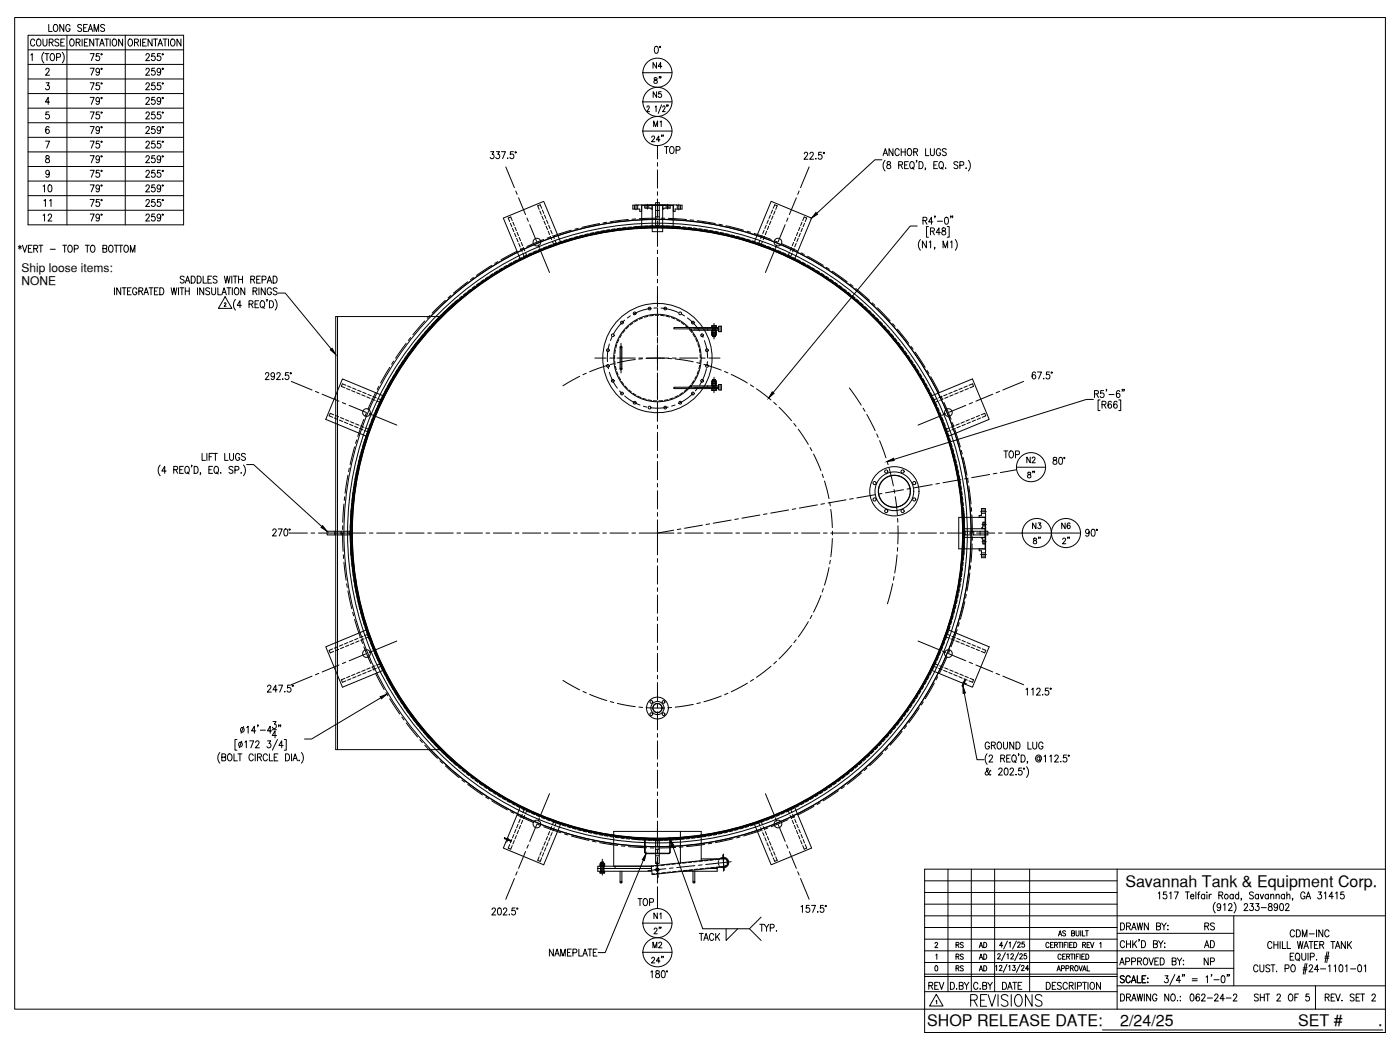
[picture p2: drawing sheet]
<svg xmlns="http://www.w3.org/2000/svg" width="610mm" height="457mm" viewBox="0 0 610 457" stroke-linecap="round" stroke-linejoin="round" font-family="sans-serif">
<defs><g id="words">
<text font-size="8.8" x="421.9" y="439.2">REVISIONS</text>
<g font-size="7">
<text x="490" y="386.1">Savannah Tank &amp; Equipment Corp.</text>
<text x="403.8" y="446.9">SHOP RELEASE DATE:</text>
<text x="487.8" y="446.9">2/24/25</text>
<text x="565.3" y="446.9">SET #</text>
<text x="600.1" y="446.9">.</text>
</g>
<g font-size="6.6">
<text x="288.6" y="68.1">TOP</text>
<text x="7.1" y="111.1">*VERT - TOP TO BOTTOM</text>
<text x="436.4" y="200.7">TOP</text>
<text x="449.1" y="238.1">8&quot;</text>
<text x="467.1" y="238.1" transform="rotate(-90 467.1 238.1)">2&quot;</text>
<text x="560.9" y="409.2">CDM-INC</text>
<text x="238.5" y="417.7">NAMEPLATE</text>
<text x="486.8" y="429.3">SCALE:</text>
<text x="403.6" y="432.2">REV</text>
<text x="413.1" y="432.2">D.BY</text>
<text x="423" y="432.2">C.BY</text>
<text x="435.7" y="432.2">DATE</text>
<text x="517.2" y="437.1">062-24-2</text>
<text x="545.4" y="437.1">SHT 2 OF 5</text>
<text x="576.1" y="437.1">REV. SET 2</text>
</g>
<g font-size="6.2">
<text x="20.5" y="14.8">LONG SEAMS</text>
<text x="12.3" y="21.2">COURSE</text>
<text x="29.3" y="21.2">ORIENTATION</text>
<text x="54.7" y="21.2">ORIENTATION</text>
<text x="284" y="37.4">8&quot;</text>
<text x="282.9" y="62.8">24&quot;</text>
<text x="18" y="84.7">10</text>
<text x="23.3" y="91" transform="rotate(-90 23.3 91)">11</text>
<text x="18" y="97.4">12</text>
<text x="446.6" y="209.2">8&quot;</text>
<text x="276.9" y="395.5">TOP</text>
<text x="284" y="407.8">2&quot;</text>
<text x="487.2" y="406">DRAWN BY:</text>
<text x="523.9" y="406">RS</text>
<text x="303.7" y="410.6">TACK</text>
<text x="523.5" y="413.8">AD</text>
<text x="551" y="414.2">CHILL WATER TANK</text>
<text x="282.9" y="420.5">24&quot;</text>
<text x="486.8" y="421.2">APPROVED BY:</text>
<text x="523.5" y="421.2">NP</text>
</g>
<g font-size="5.7">
<text x="283.6" y="31">N4</text>
<text x="283.6" y="43.7">N5</text>
<text x="283.6" y="56.4">M1</text>
<text x="446.3" y="202.8">N2</text>
<text x="448.7" y="231.4">N3</text>
<text x="461.4" y="231.4">N6</text>
<text x="284" y="401.1">N1</text>
<text x="283.3" y="413.8">M2</text>
<text x="415.6" y="419.1">RS</text>
<text x="425.4" y="419.1">AD</text>
<text x="415.6" y="424">RS</text>
<text x="425.4" y="424">AD</text>
<text x="459.3" y="424">APPROVAL</text>
</g>
<g font-size="5.3">
<text x="415.6" y="413.8">RS</text>
<text x="425.4" y="413.8">AD</text>
</g>
<g font-size="5.2">
<text x="9.4" y="118.3">Ship loose items:</text>
<text x="9.4" y="124.1">NONE</text>
</g>
</g></defs>
<!-- layer: 2X2X14 -->
<g fill="none" stroke="#000" stroke-width=".44">
<path d="M267.9 99.7l-1.6 .2M270.2 99.4l-1.5 .1M272.6 99.1l-1.6 .2M275 98.8l-1.6 .2M277.3 98.7l-1.5 .1M279.7 98.6h-1.6M282.1 98.4l-1.6 .1M284.5 98.4h-1.6M285.3 98.4h1.6M287.7 98.4h1.5M290 98.4l1.6 .1M292.4 98.5l1.6 .1"/>
<path d="M294.8 98.6l1.6 .2M297.2 98.8l1.5 .2M299.5 99l1.6 .2M301.9 99.3l1.6 .2M304.3 99.6l1.5 .2M306.6 99.9l1.6 .3M214.7 119.2l-1.4 .8M216.7 117.9l-1.4 .9M218.7 116.7l-1.4 .8M220.8 115.5l-1.4 .8M222.9 114.4l-1.4 .7M225 113.3l-1.4 .7"/>
<path d="M227.1 112.2l-1.4 .7M229.2 111.1l-1.4 .7M231.4 110.2l-1.4 .6M233.6 109.2l-1.5 .6M235.8 108.3l-1.5 .6M238 107.4l-1.5 .6M240.2 106.6l-1.5 .5M242.5 105.8l-1.5 .5M244.7 105l-1.5 .5M247 104.3l-1.5 .5M249.3 103.6l-1.6 .5M251.5 103l-1.5 .4"/>
<path d="M253.9 102.4l-1.6 .4M256.2 101.8l-1.6 .4M258.5 101.3l-1.6 .3M260.8 100.8l-1.5 .3M263.2 100.4l-1.6 .3M265.5 100l-1.6 .2M309 100.3l1.5 .3M311.3 100.7l1.6 .3M313.6 101.2l1.6 .3M316 101.7l1.5 .4M318.3 102.3l1.5 .4M320.6 102.8l1.5 .5"/>
<path d="M322.9 103.5l1.5 .4M325.2 104.2l1.5 .4M327.4 104.9l1.6 .5M329.7 105.6l1.5 .6M332 106.4l1.4 .6M334.2 107.3l1.5 .5M336.4 108.1l1.5 .6M338.6 109.1l1.4 .6M340.8 110l1.4 .6M342.9 111l1.5 .7M345.1 112l1.4 .7M347.2 113.1l1.4 .7"/>
<path d="M349.3 114.2l1.4 .7M351.4 115.3l1.4 .8M353.5 116.5l1.4 .8M355.5 117.7l1.4 .8M357.5 119l1.4 .8M190.6 138.6l-1.1 1.2M192.3 136.9l-1.1 1.1M194 135.3l-1.1 1.1M195.8 133.6l-1.2 1.1M197.5 132.1l-1.1 1M199.3 130.5l-1.2 1M201.2 128.9l-1.3 1.1"/>
<path d="M203 127.5l-1.2 1M204.9 126l-1.3 1M206.8 124.6l-1.3 .9M208.7 123.2l-1.3 .9M210.7 121.8l-1.3 .9M212.6 120.5l-1.3 .8M359.6 120.2l1.3 .9M361.5 121.6l1.3 .9M363.5 122.9l1.3 .9M365.4 124.3l1.3 1M367.3 125.8l1.3 .9M369.2 127.2l1.2 1"/>
<path d="M371.1 128.7l1.2 1M372.9 130.2l1.2 1.1M374.7 131.8l1.2 1M376.5 133.4l1.1 1.1M378.2 135l1.1 1.1M379.9 136.7l1.1 1.1M381.6 138.3l1.1 1.2M174.3 159l-.9 1.3M175.6 157l-.9 1.3M177 155.1l-1 1.3M178.4 153.1l-1 1.3M179.8 151.2l-1 1.3"/>
<path d="M181.2 149.4l-.9 1.2M182.7 147.5l-1 1.2M184.2 145.6l-1 1.3M185.8 143.8l-1 1.3M187.4 142.1l-1.1 1.2M189 140.3l-1.1 1.2M383.3 140l1 1.2M384.9 141.8l1.1 1.2M386.5 143.6l1 1.1M388 145.4l1.1 1.2M389.6 147.2l1 1.2M391.1 149l.9 1.3"/>
<path d="M392.5 150.9l1 1.3M394 152.8l.9 1.3M395.4 154.7l.9 1.3M396.7 156.7l.9 1.3M398 158.7l.9 1.3M163.1 180l-.6 1.5M164.1 177.8l-.7 1.5M165.1 175.6l-.7 1.5M166.1 173.5l-.7 1.4M167.1 171.4l-.7 1.4M168.2 169.2l-.7 1.4M169.4 167.2l-.8 1.4"/>
<path d="M170.5 165.1l-.7 1.4M171.8 163l-.9 1.4M173 161l-.8 1.3M399.3 160.7l.9 1.3M400.6 162.7l.8 1.3M401.8 164.7l.8 1.4M403 166.8l.7 1.4M404.1 168.9l.8 1.4M405.2 171l.7 1.4M406.3 173.1l.7 1.5M407.3 175.3l.7 1.4M408.3 177.4l.7 1.5"/>
<path d="M409.3 179.6l.6 1.5M157 198l-.4 1.5M157.6 195.7l-.4 1.5M158.3 193.4l-.5 1.5M159 191.1l-.5 1.6M159.7 188.9l-.5 1.5M160.5 186.6l-.5 1.5M161.3 184.4l-.5 1.5M162.2 182.2l-.6 1.5M410.2 181.8l.6 1.5M411.1 184l.5 1.5M411.9 186.2l.5 1.5"/>
<path d="M412.7 188.5l.5 1.5M413.4 190.8l.5 1.5M414.2 193l.4 1.5M414.8 195.3l.5 1.5M415.5 197.6l.4 1.5M416.1 199.9l.4 1.5M153.2 219.1l-.2 1.5M153.4 216.7l-.2 1.6M153.7 214.3l-.2 1.6M154.1 212l-.3 1.6M154.4 209.6l-.2 1.6M154.9 207.3l-.3 1.5"/>
<path d="M155.3 204.9l-.3 1.6M155.8 202.6l-.3 1.6M156.4 200.3l-.4 1.5M416.6 202.2l.4 1.6M417.1 204.6l.3 1.5M417.6 206.9l.3 1.5M418 209.2l.3 1.6M418.4 211.6l.3 1.5M418.8 213.9l.2 1.6M419.1 216.3l.1 1.6M419.3 218.7l.2 1.5M152.5 230.9v1.6"/>
<path d="M152.5 233.3l.1 1.6M152.6 228.6l-.1 1.5M152.6 235.7v1.6M152.7 238.1v1.6M152.7 226.2l-.1 1.6M152.8 223.8l-.1 1.6M153 221.4l-.2 1.6M419.5 221l.2 1.6M419.7 223.4l.1 1.6M419.9 225.8v1.6M419.9 237.7l-.1 1.5M419.9 228.2l.1 1.5"/>
<path d="M420 235.3l-.1 1.6M420 230.5v1.6M420 232.9v1.6M152.8 240.5l.1 1.5M153 242.8l.1 1.6M153.2 245.2l.1 1.6M153.4 247.6l.2 1.6M153.7 249.9l.2 1.6M154.1 252.3l.2 1.6M154.5 254.6l.2 1.6M154.9 257l.3 1.5M155.3 259.3l.4 1.6"/>
<path d="M417.3 258.9l-.3 1.6M417.8 256.6l-.3 1.5M418.2 254.2l-.3 1.6M418.5 251.9l-.2 1.5M418.9 249.5l-.2 1.6M419.2 247.1l-.2 1.6M419.4 244.8l-.2 1.6M419.6 242.4l-.1 1.6M419.8 240l-.1 1.6M155.8 261.6l.4 1.6M156.4 264l.4 1.5M157 266.3l.4 1.5"/>
<path d="M157.6 268.6l.4 1.5M158.3 270.8l.4 1.6M159 273.1l.5 1.5M159.7 275.4l.6 1.5M160.5 277.6l.6 1.5M161.4 279.8l.5 1.5M411.4 279.5l-.6 1.4M412.2 277.2l-.6 1.5M413 275l-.6 1.5M413.7 272.7l-.5 1.5M414.4 270.4l-.4 1.5M415.1 268.1l-.5 1.6"/>
<path d="M415.7 265.9l-.4 1.5M416.3 263.5l-.4 1.6M416.8 261.2l-.3 1.6M162.2 282.1l.6 1.4M163.1 284.3l.6 1.4M164.1 286.4l.6 1.5M165.1 288.6l.6 1.5M166.1 290.8l.7 1.4M167.2 292.9l.7 1.4M168.3 295l.7 1.4M169.4 297.1l.8 1.4M170.6 299.2l.8 1.3"/>
<path d="M402.2 298.8l-.8 1.4M403.4 296.7l-.8 1.4M404.5 294.6l-.7 1.4M405.6 292.5l-.7 1.4M406.7 290.4l-.7 1.4M407.7 288.2l-.7 1.5M408.6 286.1l-.6 1.4M409.6 283.9l-.6 1.4M410.5 281.7l-.6 1.4M171.8 301.2l.8 1.4M173 303.3l.9 1.3M174.3 305.3l.9 1.3"/>
<path d="M175.6 307.2l.9 1.3M177 309.2l.9 1.3M178.4 311.1l.9 1.3M179.8 313l1 1.3M181.3 314.9l.9 1.3M182.7 316.8l1 1.2M184.3 318.6l1 1.2M388.6 318.3l-1.1 1.2M390.1 316.4l-1 1.3M391.6 314.6l-1 1.2M393 312.7l-1 1.2M394.4 310.8l-.9 1.3"/>
<path d="M395.8 308.8l-.9 1.3M397.2 306.9l-.9 1.3M398.5 304.9l-.9 1.3M399.8 302.9l-.9 1.3M401 300.8l-.8 1.4M185.8 320.4l1.1 1.2M187.4 322.2l1.1 1.1M189 323.9l1.1 1.2M190.7 325.6l1.1 1.2M192.3 327.3l1.2 1.1M194.1 329l1.1 1.1M195.8 330.6l1.2 1.1"/>
<path d="M197.6 332.2l1.2 1M199.4 333.8l1.2 1M201.2 335.3l1.2 1M203 336.8l1.3 1M204.9 338.3l1.3 .9M206.8 339.7l1.3 .9M366.1 339.4l-1.3 1M368 338l-1.3 1M369.8 336.5l-1.2 1M371.7 335l-1.2 1M373.5 333.5l-1.2 1M375.3 331.9l-1.2 1.1"/>
<path d="M377.1 330.3l-1.2 1.1M378.8 328.7l-1.2 1.1M380.5 327l-1.1 1.1M382.2 325.3l-1.1 1.2M383.8 323.6l-1.1 1.2M385.4 321.9l-1 1.1M387 320.1l-1 1.2M208.7 341.1l1.3 .9M210.7 342.5l1.3 .8M212.7 343.8l1.3 .9M214.7 345.1l1.3 .8M216.7 346.3l1.3 .9"/>
<path d="M218.7 347.6l1.4 .7M220.8 348.7l1.4 .8M222.9 349.9l1.4 .7M225 351l1.4 .7M227.1 352.1l1.4 .7M229.3 353.1l1.4 .7M231.4 354.1l1.5 .6M233.6 355l1.5 .7M235.8 356l1.5 .6M238 356.8l1.5 .6M240.2 357.7l1.5 .5M242.5 358.5l1.5 .5"/>
<path d="M244.7 359.2l1.6 .5M247 360l1.5 .4M325.9 359.8l-1.5 .5M328.2 359.1l-1.5 .5M330.5 358.4l-1.5 .5M332.7 357.5l-1.5 .6M334.9 356.7l-1.4 .6M337.1 355.8l-1.4 .6M339.3 354.9l-1.4 .6M341.5 353.9l-1.4 .7M343.7 352.9l-1.5 .7M345.8 351.9l-1.4 .7"/>
<path d="M347.9 350.8l-1.4 .7M350 349.7l-1.4 .7M352.1 348.5l-1.4 .8M354.2 347.3l-1.4 .8M356.2 346.1l-1.3 .8M358.2 344.8l-1.3 .9M360.2 343.5l-1.3 .9M362.2 342.2l-1.3 .9M364.2 340.8l-1.3 1M249.3 360.6l1.5 .5M251.6 361.3l1.5 .4M253.9 361.9l1.5 .3"/>
<path d="M256.2 362.4l1.5 .4M258.5 362.9l1.6 .4M260.9 363.4l1.5 .3M263.2 363.9l1.6 .2M265.5 364.2l1.6 .3M267.9 364.6l1.6 .2M270.3 364.9l1.5 .2M272.6 365.2l1.6 .1M275 365.4l1.6 .1M277.4 365.6l1.6 .1M279.7 365.7l1.6 .1M282.1 365.8h1.6"/>
<path d="M284.5 365.8l1.6 .1M288.5 365.8l-1.6 .1M290.9 365.8h-1.6M293.2 365.7l-1.6 .1M295.6 365.5l-1.6 .1M298 365.4l-1.6 .1M300.4 365.1l-1.6 .2M302.7 364.8l-1.6 .2M305.1 364.5l-1.6 .2M307.4 364.2l-1.5 .2M309.8 363.8l-1.6 .2M312.1 363.3l-1.5 .3"/>
<path d="M314.5 362.9l-1.6 .3M316.8 362.3l-1.6 .4M319.1 361.8l-1.6 .4M321.4 361.2l-1.6 .4M323.7 360.5l-1.5 .5"/>
<circle cx="286.3" cy="232.1" r="136.5"/>
</g>
<!-- layer: 0 -->
<g fill="none" stroke="#000" stroke-width=".44">
<path d="M6.4 7.6h596.9v431.8h-596.9zM412.8 378.5v53.3M422.9 378.5v53.3M433.1 378.5v53.3M448.3 378.5v53.3M486.4 378.5v60.9M603.3 378.5h-200.7v60.9M402.6 383.5h83.8M402.6 388.6h83.8M402.6 393.7h83.8M402.6 398.8h200.7M537.2 398.8v30.5"/>
<path d="M402.6 419.1h83.8M402.6 403.9h83.8M402.6 408.9h83.8M402.6 414h134.6M486.4 406.4h50.8M402.6 425.2h83.8M402.6 424.2h83.8M402.6 431.8h83.8M486.4 429.3h116.9M486.4 421.6h50.8M572.8 429.3v10.1"/>
</g>
<!-- layer: SHOP TAG -->
<path d="M402.6 439.4v10.2h200.7v-10.2M480 448.5h122.1" fill="none" stroke="#000" stroke-width=".44"/>
<!-- layer: DIM -->
<g fill="none" stroke="#000" stroke-width=".44">
<path d="M12.2 15.3h67.7v82.6h-67.7zM29.1 15.3v82.6M54.5 15.3v82.6M12.2 28h67.7M12.2 21.7h67.7M12.2 34.4h67.7M13.4 23.9l.6-.6v3.1M19.1 22.8a3.5 3.5 0 0 0 0 4.6M19.6 23.3h1.7M20 30.4l.4-.7 .8 .1 .2 .5-.3 1-1.3 1.4h1.7M20.1 36h1.3l-.7 1.2a.92 .92 0 0 1 .7 1.4 .92 .92 0 0 1-1.6-.1M20.4 23.3v3.1"/>
<path d="M22.3 23.5l.2-.2a1.55 1.55 0 0 1 1.3 1.6 1.55 1.55 0 0 1-1.3 1.5 1.95 1.95 0 0 1-.2-2.9zM24.6 25l1.5-.2 .3-.4-.3-.9-1.5-.2v3.1M27.1 22.8a3.6 3.6 0 0 1 0 4.6M39.3 23.3h1.7l-1.2 3.1M39.3 29.7h1.7l-1.2 3M39.3 36h1.7l-1.2 3.1M43.2 23.3h-1.2l-.2 1.4a.95 .95 0 0 1 1.4 0 .95 .95 0 0 1-.1 1.4 .95 .95 0 0 1-1.4-.3M43.2 36h-1.2l-.2 1.4a.95 .95 0 0 1 1.4 0 .95 .95 0 0 1-.1 1.4 .95 .95 0 0 1-1.4-.3M43.3 30.7a.81 .81 0 0 1-.8 .9 .81 .81 0 0 1-.8-1l.8-.9a1.68 1.68 0 0 1 .9 1.6 1.68 1.68 0 0 1-1 1.4l-.6-.4M63.6 24.1l.5-.8 .7 .2 .2 .4-.3 1.1-1.3 1.4h1.8M63.6 30.4l.5-.7 .7 .1 .2 .5-.3 1-1.3 1.4h1.8M63.6 36.8l.5-.8 .7 .2 .2 .4-.3 1.1-1.3 1.4h1.8"/>
<path d="M67.4 23.3h-1.3l-.1 1.4a.95 .95 0 0 1 1.4 0 .95 .95 0 0 1-.1 1.4 .95 .95 0 0 1-1.4-.3M67.4 29.7h-1.3l-.1 1.3a.95 .95 0 0 1 1.4 0 .95 .95 0 0 1-.1 1.4 .95 .95 0 0 1-1.4-.2M67.4 36h-1.3l-.1 1.4a.95 .95 0 0 1 1.4 0 .95 .95 0 0 1-.1 1.4 .95 .95 0 0 1-1.4-.3M69.9 23.3h-1.3l-.1 1.4a.95 .95 0 0 1 1.4 0 .95 .95 0 0 1-.2 1.4 .95 .95 0 0 1-1.3-.3M69.9 36h-1.3l-.1 1.4a.95 .95 0 0 1 1.4 0 .95 .95 0 0 1-.2 1.4 .95 .95 0 0 1-1.3-.3M70 30.7l-.4 .8a.85 .85 0 0 1-1.1-.4 .85 .85 0 0 1 .2-1.1 .85 .85 0 0 1 1.2 .1l.1 .6a1.44 1.44 0 0 1-1 2l-.5-.4M279.9 31.7h12.7M285.3 20.3l.6-.1a1.92 1.92 0 0 1 0 3h-.2a2.2 2.2 0 0 1-.4-2.9zM12.2 40.7h67.7M12.2 47.1h67.7M12.2 53.4h67.7M12.2 59.8h67.7"/>
<path d="M21.3 48.7h-1.2l-.1 1.4a.94 .94 0 0 1 1.3 0 .94 .94 0 0 1-.1 1.4 .94 .94 0 0 1-1.4-.3M21.4 55.5l-.8-.4a1.76 1.76 0 0 0 .1 3 .88 .88 0 0 0 .8-1.2 .88 .88 0 0 0-1.5-.2l-.1 .4M21.6 44.4h-1.8l1.2-2v3M39.3 42.4h1.7l-1.2 3M39.3 48.7h1.7l-1.2 3.1M39.3 55.1h1.7l-1.2 3M43.2 48.7h-1.2l-.2 1.4a.95 .95 0 0 1 1.4 0 .95 .95 0 0 1-.1 1.4 .95 .95 0 0 1-1.4-.3M43.3 43.4a.81 .81 0 0 1-.8 .9 .81 .81 0 0 1-.8-1l.8-.9a1.68 1.68 0 0 1 .9 1.6 1.68 1.68 0 0 1-1 1.4l-.6-.4M43.3 56.1a.81 .81 0 0 1-.8 .9 .81 .81 0 0 1-.8-1l.8-.9a1.68 1.68 0 0 1 .9 1.6 1.68 1.68 0 0 1-1 1.4l-.6-.4M63.6 43.1l.5-.7 .7 .1 .2 .5-.3 1-1.3 1.4h1.8M63.6 49.5l.5-.8 .7 .2 .2 .4-.3 1.1-1.3 1.4h1.8M63.6 55.8l.5-.7 .7 .1 .2 .5-.3 1-1.3 1.4h1.8"/>
<path d="M67.4 42.4h-1.3l-.1 1.3a.95 .95 0 0 1 1.4 0 .95 .95 0 0 1-.1 1.4 .95 .95 0 0 1-1.4-.2M67.4 48.7h-1.3l-.1 1.4a.95 .95 0 0 1 1.4 0 .95 .95 0 0 1-.1 1.4 .95 .95 0 0 1-1.4-.3M67.4 55.1h-1.3l-.1 1.3a.95 .95 0 0 1 1.4 0 .95 .95 0 0 1-.1 1.4 .95 .95 0 0 1-1.4-.2M69.9 48.7h-1.3l-.1 1.4a.95 .95 0 0 1 1.4 0 .95 .95 0 0 1-.2 1.4 .95 .95 0 0 1-1.3-.3M70 43.4l-.4 .8a.85 .85 0 0 1-1.1-.4 .85 .85 0 0 1 .2-1.1 .85 .85 0 0 1 1.2 .1l.1 .6a1.44 1.44 0 0 1-1 2l-.5-.4M70 56.1l-.4 .8a.85 .85 0 0 1-1.1-.4 .85 .85 0 0 1 .2-1.1 .85 .85 0 0 1 1.2 .1l.1 .6a1.44 1.44 0 0 1-1 2l-.5-.4M279.9 57.1h12.7M279.9 44.4h12.7M281.7 46.7l.1-.3a.54 .54 0 0 1 .8-.1 .54 .54 0 0 1 0 .8l-1 1.5h1.2M285.3 46.6l.4-.5v2.5M288.1 45.7l-1.5 3.7M288.6 46.7l.1-.3a.54 .54 0 0 1 .8-.1 .54 .54 0 0 1 0 .8l-1 1.5h1.2"/>
<path d="M290.4 45.8l-.2 .6M290.9 45.8l-.2 .6M12.2 66.1h67.7M12.2 72.5h67.7M12.2 78.8h67.7M19.8 61.4h1.7l-1.2 3.1M20.1 67.9v.9a1.12 1.12 0 0 1 1.3 .7 1.12 1.12 0 0 1-.5 1.3 .98 .98 0 0 1-1.1-1 .98 .98 0 0 1 1.3-.8l.3-.8a.88 .88 0 0 0-1.3-.3zM21.5 75.2a.81 .81 0 0 1-.9 .9 .81 .81 0 0 1-.7-1.1l.7-.9a1.68 1.68 0 0 1 1 1.6 1.68 1.68 0 0 1-1.1 1.5l-.5-.4M39.3 61.4h1.7l-1.2 3.1M39.3 67.8h1.7l-1.2 3M39.3 74.1h1.7l-1.2 3.1M43.2 61.4h-1.2l-.2 1.4a.95 .95 0 0 1 1.4 0 .95 .95 0 0 1-.1 1.4 .95 .95 0 0 1-1.4-.3"/>
<path d="M43.2 74.1h-1.2l-.2 1.4a.95 .95 0 0 1 1.4 0 .95 .95 0 0 1-.1 1.4 .95 .95 0 0 1-1.4-.3M43.3 68.8a.81 .81 0 0 1-.8 .9 .81 .81 0 0 1-.8-1l.8-.9a1.68 1.68 0 0 1 .9 1.6 1.68 1.68 0 0 1-1 1.4l-.6-.4M63.6 62.2l.5-.8 .7 .2 .2 .4-.3 1.1-1.3 1.4h1.8M63.6 68.5l.5-.7 .7 .1 .2 .5-.3 1-1.3 1.4h1.8M63.6 74.9l.5-.8 .7 .2 .2 .4-.3 1.1-1.3 1.4h1.8M67.4 61.4h-1.3l-.1 1.4a.95 .95 0 0 1 1.4 0 .95 .95 0 0 1-.1 1.4 .95 .95 0 0 1-1.4-.3M67.4 67.8h-1.3l-.1 1.3a.95 .95 0 0 1 1.4 0 .95 .95 0 0 1-.1 1.4 .95 .95 0 0 1-1.4-.2M67.4 74.1h-1.3l-.1 1.4a.95 .95 0 0 1 1.4 0 .95 .95 0 0 1-.1 1.4 .95 .95 0 0 1-1.4-.3M69.9 61.4h-1.3l-.1 1.4a.95 .95 0 0 1 1.4 0 .95 .95 0 0 1-.2 1.4 .95 .95 0 0 1-1.3-.3M69.9 74.1h-1.3l-.1 1.4a.95 .95 0 0 1 1.4 0 .95 .95 0 0 1-.2 1.4 .95 .95 0 0 1-1.3-.3M70 68.8l-.4 .8a.85 .85 0 0 1-1.1-.4 .85 .85 0 0 1 .2-1.1 .85 .85 0 0 1 1.2 .1l.1 .6a1.44 1.44 0 0 1-1 2l-.5-.4M213.7 66h1.3l-.7 1.2a.92 .92 0 0 1 .7 1.4 .92 .92 0 0 1-1.6-.1"/>
<path d="M216.1 66h1.4l-.8 1.2a.93 .93 0 0 1 .8 1.4 .93 .93 0 0 1-1.6-.1M218.4 66h1.7l-1.3 3.1M221.1 68.8v.3zM223.5 66h-1.2l-.1 1.4a.94 .94 0 0 1 1.4 0 .94 .94 0 0 1-.2 1.4 .94 .94 0 0 1-1.3-.3M350.2 67l.5-.7 .8 .1 .2 .5-.4 1-1.2 1.4h1.7M352.7 67l.5-.7h.5l.5 .6-.4 1-1.2 1.4h1.7M355.3 69v.3zM357.7 66.3h-1.2l-.1 1.3a.95 .95 0 0 1 1.4 0 .95 .95 0 0 1-.2 1.4 .95 .95 0 0 1-1.3-.2M384 69.6h-3l-25.4 23.3M384.5 67.8l1-3.1 1 3.1M384.9 66.8h1.2M385.4 69.8a3.5 3.5 0 0 0 0 4.6"/>
<path d="M386.4 70.5v.9a1.21 1.21 0 0 1 1.2 .5 1.21 1.21 0 0 1 0 1.4 .99 .99 0 0 1-1.5-.7 .99 .99 0 0 1 1.3-1.1l.3-.7a.89 .89 0 0 0-1.3-.3zM388.8 64.7v3.1l-1.7-3.1v3.1M391.3 71.8l1.5-.1 .1-1-1.6-.3v3M391.5 65.4a.94 .94 0 0 0-1.1-.7 .94 .94 0 0 0-.7 1.2v.7a.95 .95 0 0 0 .7 1.2 .95 .95 0 0 0 1.1-.8M392.2 71.8l.8 1.6M392.4 66.2h1.7M392.4 64.7v3.1M393.9 71.8h1M394.1 64.7v3.1M395.5 64.9l.3-.2a1.55 1.55 0 0 1 1.2 1.6 1.55 1.55 0 0 1-1.2 1.5 1.97 1.97 0 0 1-.3-2.9zM395.5 70.4h-1.6v3h1.6M396.6 70.5l.3-.1a1.55 1.55 0 0 1 1.2 1.5 1.55 1.55 0 0 1-1.2 1.5 1.95 1.95 0 0 1-.3-2.9z"/>
<path d="M397.2 72.9l.8 .8M397.8 66.2l1.5-.2 .2-1-1.7-.3v3.1M398.7 66.2l.9 1.6M399.2 69.9h-.3h.3l-.3 .8M400.2 70.4a1.54 1.54 0 0 1 1.8 1.5 1.54 1.54 0 0 1-1.8 1.5zM403 64.7v3.1h1.5M403 73.3h-.2h.2l-.2 .7M405.1 64.7l.1 2.6 .7 .5 .8-.5 .1-2.6M406.6 71.8h1M408.2 70.4h-1.6v3h1.6M409.3 70.5l.3-.1a1.54 1.54 0 0 1 1.2 1.5 1.54 1.54 0 0 1-1.2 1.5 1.93 1.93 0 0 1-.3-2.9zM409.6 65.4a.94 .94 0 0 0-1.2-.7 .94 .94 0 0 0-.7 1.2v.7a.95 .95 0 0 0 .9 1.2 .95 .95 0 0 0 1-1.2h-.7"/>
<path d="M409.9 72.9l.8 .8M411.8 73.1v.3zM412 65.2l-.6-.5-1.1 .5 .2 .7 1.5 1v.4l-.6 .5-1.1-.5M417.1 70.8l-.6-.4-1.1 .4 .2 .7 1.2 .6 .3 .5v.4l-.6 .4-1.1-.4M418 72l1.4-.2 .3-.4-.3-.9-1.4-.1v3M420.7 73.1v.3zM421.7 69.8a3.6 3.6 0 0 1 0 4.6M12.2 85.2h67.7M12.2 91.5h67.7M39.3 80.5h1.7l-1.2 3M39.3 86.8h1.7l-1.2 3.1M39.3 93.2h1.7l-1.2 3"/>
<path d="M43.2 86.8h-1.2l-.2 1.4a.95 .95 0 0 1 1.4 0 .95 .95 0 0 1-.1 1.4 .95 .95 0 0 1-1.4-.3M43.3 81.5a.81 .81 0 0 1-.8 .9 .81 .81 0 0 1-.8-1l.8-.9a1.68 1.68 0 0 1 .9 1.6 1.68 1.68 0 0 1-1 1.4l-.6-.4M43.3 94.2a.81 .81 0 0 1-.8 .9 .81 .81 0 0 1-.8-1l.8-.9a1.68 1.68 0 0 1 .9 1.6 1.68 1.68 0 0 1-1 1.4l-.6-.4M63.6 81.2l.5-.7 .7 .1 .2 .5-.3 1-1.3 1.4h1.8M63.6 87.6l.5-.8 .7 .2 .2 .4-.3 1.1-1.3 1.4h1.8M63.6 93.9l.5-.7 .7 .1 .2 .5-.3 1-1.3 1.4h1.8M67.4 80.5h-1.3l-.1 1.3a.95 .95 0 0 1 1.4 0 .95 .95 0 0 1-.1 1.4 .95 .95 0 0 1-1.4-.2M67.4 86.8h-1.3l-.1 1.4a.95 .95 0 0 1 1.4 0 .95 .95 0 0 1-.1 1.4 .95 .95 0 0 1-1.4-.3M67.4 93.2h-1.3l-.1 1.3a.95 .95 0 0 1 1.4 0 .95 .95 0 0 1-.1 1.4 .95 .95 0 0 1-1.4-.2M69.9 86.8h-1.3l-.1 1.4a.95 .95 0 0 1 1.4 0 .95 .95 0 0 1-.2 1.4 .95 .95 0 0 1-1.3-.3M70 81.5l-.4 .8a.85 .85 0 0 1-1.1-.4 .85 .85 0 0 1 .2-1.1 .85 .85 0 0 1 1.2 .1l.1 .6a1.44 1.44 0 0 1-1 2l-.5-.4M70 94.2l-.4 .8a.85 .85 0 0 1-1.1-.4 .85 .85 0 0 1 .2-1.1 .85 .85 0 0 1 1.2 .1l.1 .6a1.44 1.44 0 0 1-1 2l-.5-.4"/>
<path d="M399.4 98.4h-3.1l-59.6 72.5M401.9 96l1.5-.1 .1-1-1.6-.3v3M402.7 96l.9 1.6M404.3 98.7h-.9v4.6h.9M406.2 96.6h-1.9l1.3-2v3M407.2 94.1h-.2h.2l-.2 .8M408.2 96.3h2.2M410.3 99.4v.8a1.21 1.21 0 0 1 1.3 .6 1.21 1.21 0 0 1 0 1.3l-.4 .2a.99 .99 0 0 1-1.2-1 .99 .99 0 0 1 1.3-.9l.4-.7a.88 .88 0 0 0-1.4-.3zM411.6 94.7l.6-.1a1.92 1.92 0 0 1 0 3h-.2a2.18 2.18 0 0 1-.4-2.9zM412.4 98.7h.9v4.6h-.9M414.1 94.1h-.2h.2l-.2 .8M414.8 94.1h-.2h.2l-.2 .8"/>
<path d="M400.8 104.3a3.5 3.5 0 0 0 0 4.7M403.4 104.9v3.1l-1.8-3.1v3.1M404.6 105.5l.6-.6v3.1M405.2 100.7l1.4-.2 .2-1-1.6-.3v3.1M406 100.7l.9 1.6M407.1 107.8h-.3h.3l-.3 .7M409.5 101.3h-1.9l1.3-2.1v3.1M410.6 108v-3.1l1 3.1 1-3.1v3.1M413.9 105.5l.6-.6v3.1M415.9 104.3a3.5 3.5 0 0 1 0 4.7M49.8 125.3v3.1M52.6 125.3v3.1l-1.8-3.1v3.1"/>
<path d="M53.2 125.3h1.7M54 125.3v3.1M55.5 126.7h1M57.1 125.3h-1.6v3.1h1.6M59.6 126a.95 .95 0 0 0-1.2-.7 .95 .95 0 0 0-.7 1.2v.7a.95 .95 0 0 0 1 1.2 .95 .95 0 0 0 .9-1.2h-.6M60.5 126.7l1.4-.1 .2-1-1.6-.3v3.1M61.3 126.7l.9 1.7M62.7 128.4l1-3.1 .9 3.1M63 127.3h1.3M64.9 125.3h1.7M65.8 125.3v3.1M67.2 126.7h1"/>
<path d="M68.8 125.3h-1.6v3.1h1.6M69.6 125.3a1.54 1.54 0 0 1 1.8 1.5 1.54 1.54 0 0 1-1.8 1.6zM74.5 125.3l.6 3.1 .7-3.1 .6 3.1 .6-3.1M77.7 125.3v3.1M78.3 125.3h1.8M79.2 125.3v3.1M80.2 120.7l-.6-.5-1.1 .5 .2 .7 1.2 .6 .3 .4v.4l-.6 .5-1.1-.5M80.7 123.3l1-3.1 1 3.1M80.7 126.7h1.7M80.7 125.3v3.1M81 122.3h1.3M82.4 125.3v3.1"/>
<path d="M83.3 120.2a1.54 1.54 0 0 1 1.7 1.6 1.54 1.54 0 0 1-1.7 1.5zM85.9 120.2a1.54 1.54 0 0 1 1.7 1.6 1.54 1.54 0 0 1-1.7 1.5zM86 125.3v3.1M88.5 120.2v3.1h1.4M88.7 125.3v3.1l-1.7-3.1v3.1M90.6 121.7h.9M91.3 125.7l-.6-.4-1.1 .4 .2 .8 1.2 .5 .3 .5v.4l-.6 .5-1.1-.5M92.2 120.2h-1.6v3.1h1.6M92.2 125.3v2.2l.7 .9 .9-.5 .1-2.6M94.5 120.7l-.6-.5-1.1 .5 .2 .7 1.3 .6 .2 .4v.4l-.6 .5-1.1-.5M94.9 125.3v3.1h1.5M96.6 128.4l1-3.1 1 3.1"/>
<path d="M97 127.3h1.2M97.7 120.2l.6 3.1 .7-3.1 .6 3.1 .6-3.1M98.8 125.3h1.7M99.7 125.3v3.1M100.9 120.2v3.1M101.2 125.3v3.1M101.5 120.2h1.8M102.4 120.2v3.1M102.5 125.5l.3-.2a1.55 1.55 0 0 1 1.2 1.5 1.55 1.55 0 0 1-1.2 1.6 1.93 1.93 0 0 1-.3-2.9zM102.5 130.4a3.5 3.5 0 0 0 0 4.6M103.9 121.7h1.7M103.9 120.2v3.1"/>
<path d="M105.1 133h-1.8l1.2-2v3M105.6 120.2v3.1M106.6 125.3v3.1l-1.7-3.1v3.1M108.4 132.4l1.5-.1 .1-1-1.6-.3v3M109.2 121.7l1.5-.2 .1-1-1.6-.3v3.1M109.3 132.4l.9 1.6M110 121.7l.9 1.6M110.2 126.7l1.5-.1 .1-1-1.6-.3v3.1M111 126.7l.9 1.7M111 132.4h1M111.8 121.7h1M112.6 131h-1.6v3h1.6"/>
<path d="M112.8 125.3v3.1M113.4 120.2h-1.6v3.1h1.6M113.7 131.1l.3-.1a1.55 1.55 0 0 1 1.3 1.5 1.55 1.55 0 0 1-1.3 1.5 1.95 1.95 0 0 1-.3-2.9zM114.1 121.8l1.5-.1 .1-1.2-1.6-.3v3.1M114.4 133.4l.7 .9M115.5 125.3v3.1l-1.8-3.1v3.1M116.3 123.3l1-3.1 1 3.1M116.3 130.5h-.2h.2l-.2 .8M116.7 122.3h1.2M117.3 131a1.54 1.54 0 0 1 1.8 1.5 1.54 1.54 0 0 1-1.8 1.5zM118.2 126a.96 .96 0 0 0-1.2-.7 .96 .96 0 0 0-.7 1.2v.7a.96 .96 0 0 0 1 1.2 .96 .96 0 0 0 .9-1.2h-.6M118.9 120.2a1.54 1.54 0 0 1 1.8 1.6 1.54 1.54 0 0 1-1.8 1.5z"/>
<path d="M119.8 130.4a3.6 3.6 0 0 1 0 4.6M120.7 125.7l-.7-.4-1.1 .4 .3 .8 1.3 .7-.1 1-.9 .2-.6-.5M121.2 127.6h3l20.1 24.4M115.6 163l.5-.8 .7 .2 .3 .4-.4 1-1.2 1.5h1.7M119.5 163.3a.82 .82 0 0 1-.8 .8 .82 .82 0 0 1-.8-1l.8-.9a1.66 1.66 0 0 1 .9 1.6 1.66 1.66 0 0 1-1 1.5l-.5-.5M120.5 163l.5-.8 .8 .2 .2 .4-.4 1-1.2 1.5h1.7M123.1 165v.3zM125.6 162.2h-1.2l-.2 1.3a.95 .95 0 0 1 1.4 0 .95 .95 0 0 1-.1 1.4 .95 .95 0 0 1-1.4-.2M450.9 162.4l-.7-.4a1.75 1.75 0 0 0 .1 3 .87 .87 0 0 0 .8-.8 .87 .87 0 0 0-.7-.9 .87 .87 0 0 0-1 .7M451.8 162h1.7l-1.3 3M454.5 164.7v.3zM456.9 162h-1.2l-.1 1.3a.94 .94 0 0 1 1.4 0 .94 .94 0 0 1-.2 1.4 .94 .94 0 0 1-1.3-.3"/>
<path d="M476.1 173.9h-3.1l-83.8 26.1M476.6 171.5l1.5-.1 .1-1-1.6-.3v3M477.5 171.5l.8 1.6M479 174.1h-.9v4.7h.9M479.8 176.2l1.5-.2 .2-1-1.7-.3v3.1M480.5 170.1h-1.2l-.1 1.3a.95 .95 0 0 1 1.4 0 .95 .95 0 0 1-.2 1.4 .95 .95 0 0 1-1.4-.3M480.7 176.2l.9 1.6M481.9 169.6h-.3h.3l-.3 .8M482.9 171.8h2.2M483.9 175.2l-.7-.5a1.75 1.75 0 0 0 .1 3.1 .88 .88 0 0 0 .7-1.3 .88 .88 0 0 0-1.4-.2l-.1 .4M486.4 175.2l-.8-.5a1.75 1.75 0 0 0 .2 3.1 .88 .88 0 0 0 .7-1.3 .88 .88 0 0 0-1.5-.2l-.1 .4M487.1 174.1h.9v4.7h-.9"/>
<path d="M487.6 170.5l-.8-.4a1.76 1.76 0 0 0 .1 3 .87 .87 0 0 0 .9-.8 .87 .87 0 0 0-.8-.9 .87 .87 0 0 0-.9 .7M488.8 169.6h-.3h.3l-.3 .8M489.5 169.6h-.2h.2l-.2 .8M88 197.4v3.1h1.5M90.1 197.4v3.1M91.1 198.9h1M92.7 197.4h-1.6v3.1M92.9 197.4h1.8M93.8 197.4v3.1M97.9 197.4v3.1h1.4M100 197.4v2.2l.7 .9 .9-.5 .1-2.6M104.4 198.1a.95 .95 0 0 0-1.2-.7 .95 .95 0 0 0-.6 1.2v.7a.95 .95 0 0 0 .9 1.2 .95 .95 0 0 0 .9-1.2h-.6"/>
<path d="M106.9 197.9l-.6-.5-1.2 .5 .3 .7 1.2 .6 .3 .4v.4l-.6 .5-1.2-.5M458.7 199.3v.9a1.21 1.21 0 0 1 1.3 .5 1.21 1.21 0 0 1 0 1.3 .98 .98 0 0 1-1.6-.6 .98 .98 0 0 1 1.3-1.1l.4-.4-.1-.6zM461.3 199.3l.6-.2a1.92 1.92 0 0 1 0 3.1h-.2a2.2 2.2 0 0 1-.4-2.9zM69.7 202.5a3.5 3.5 0 0 0 0 4.6M72.3 205.1h-1.8l1.2-2v3M75.6 204.5l1.5-.1 .2-1-1.7-.3v3M76.5 204.5l.9 1.6M78.3 204.5h.9M79.8 203.1h-1.5v3h1.5M81 203.2l.2-.1a1.55 1.55 0 0 1 1.3 1.5 1.55 1.55 0 0 1-1.3 1.5 1.95 1.95 0 0 1-.2-2.9zM81.6 205.5l.7 .9M83.5 202.6h-.2h.2l-.2 .8"/>
<path d="M84.5 203.1a1.54 1.54 0 0 1 1.8 1.5 1.54 1.54 0 0 1-1.8 1.5zM87.4 206h-.3h.3l-.3 .7M91 204.5h.9M92.6 203.1h-1.6v3h1.6M93.7 203.2l.2-.1a1.55 1.55 0 0 1 1.3 1.5 1.55 1.55 0 0 1-1.3 1.5 1.95 1.95 0 0 1-.2-2.9zM94.3 205.5l.7 .9M96.1 205.8v.3zM101.4 203.5l-.6-.4-1.1 .4 .3 .7 1.3 .8-.1 1-.9 .1-.6-.4M102.3 204.7l1.5-.2 .2-.4-.2-.9-1.5-.1v3M105 205.8v.3zM106 202.5a3.5 3.5 0 0 1 0 4.6M107.4 202.3h3l29.7 27"/>
<path d="M442.6 203.4h12.7M118.8 231l.5-.7h.5l.5 .6-.4 1-1.2 1.5h1.7M121.1 230.3h1.8l-1.3 3.1M124 230.5l.6-.2a1.92 1.92 0 0 1 0 3.1h-.3a2.14 2.14 0 0 1-.3-2.9zM445.1 232.1h25.4M474.3 231.5a.82 .82 0 0 1-.9 .8 .82 .82 0 0 1-.7-1l.7-.9a1.66 1.66 0 0 1 .9 1.6 1.66 1.66 0 0 1-1 1.5l-.5-.5M475.5 230.6l.6-.2a1.92 1.92 0 0 1 0 3.1h-.3a2.14 2.14 0 0 1-.3-2.9zM116.5 299l.2-.5 .8-.2 .5 .9-1.6 2.2h1.7M121.3 298.3h1.7l-1.2 3.1M126.5 298.3h-1.2l-.2 1.3a.95 .95 0 0 1 1.4 .1 .95 .95 0 0 1-.1 1.4 .95 .95 0 0 1-1.4-.3M456.5 299.6h-1.2l-.2 1.3a.95 .95 0 0 1 1.4 0 .95 .95 0 0 1-.1 1.4 .95 .95 0 0 1-1.4-.2M106.1 316.3l-1.1 3"/>
<path d="M107.4 316.8l.7-.6v3.1M111.4 318.2h-1.9l1.3-2v3.1M112.4 315.8h-.3h.3l-.3 .7M113.3 317.9h2.3M118.3 318.2h-1.9l1.3-2v3.1M118.5 317.7h1.9M118.9 314.2h1.3l-.7 1.1a.93 .93 0 0 1 .7 1.5 .93 .93 0 0 1-1.6-.2M120.7 300.4h-1.9l1.3-2.1v3.1M121.5 315.8h-.3h.3l-.3 .7M122.2 315.8h-.2h.2l-.2 .7M124 301.1v.3zM165.8 303.8l-30.1 18h-3.1"/>
<path d="M419.9 301.8l5.5 29h3.1M446.7 300.2l.7-.6v3.1M449.2 300.2l.6-.6v3.1M451.4 300.4l.5-.8 .8 .2 .2 .4-.4 1-1.2 1.5h1.7M454 302.4v.3zM95.7 327.7a3.5 3.5 0 0 0 0 4.6M96.6 329.7l1.5-.2 .1-1-1.6-.2v3l1.6-.3 .1-.7-.6-.6M99.5 328.4l.3-.1a1.54 1.54 0 0 1 1.3 1.5 1.54 1.54 0 0 1-1.3 1.5 1.93 1.93 0 0 1-.3-2.9zM101.9 328.3v3h1.5M103.2 322h-.9v4.6h.9M103.6 328.3h1.7M104.5 328.3v3"/>
<path d="M105.3 322.7l-1.1 2.9M106.6 323.2l.7-.6v3M108.7 322.6h1.7l-1.2 3M110.3 329a.96 .96 0 0 0-1.2-.7 .96 .96 0 0 0-.7 1.1v.7a.96 .96 0 0 0 .7 1.2 .96 .96 0 0 0 1.2-.7M111.1 328.3v3M111.3 323.3l.5-.7h.5l.5 .6-.4 1-1.2 1.4h1.7M112.1 329.7l1.5-.2 .1-1-1.6-.2v3M113 329.7l.9 1.6M116.4 329a.95 .95 0 0 0-1.1-.7 .95 .95 0 0 0-.7 1.1v.7a.95 .95 0 0 0 .7 1.2 .95 .95 0 0 0 1.1-.7M116.5 322.6h1.4l-.8 1.1a.93 .93 0 0 1 .8 1.5 .93 .93 0 0 1-1.7-.1M117.3 328.3v3h1.5M119.4 329.7h1"/>
<path d="M120.4 320.3h-1.9l1.3-2.1v3.1M120.8 322l-2.2 4.6M121 328.3h-1.6v3h1.6M123.3 324.6h-1.9l1.3-2v3M123.8 322h.9v4.6h-.9M124.3 328.3a1.54 1.54 0 0 1 1.8 1.5 1.54 1.54 0 0 1-1.8 1.5zM126.9 328.3v3M127.6 331.3l.9-3 1 3M127.9 330.3h1.2M130.3 331v.3zM131.3 327.7a3.6 3.6 0 0 1 0 4.6M429.8 328.2a3.5 3.5 0 0 0 0 4.6"/>
<path d="M430.7 329.5l.5-.7 .7 .1 .3 .5-.4 1-1.2 1.4h1.7M430.8 323.8a.95 .95 0 0 0-1.1-.7 .95 .95 0 0 0-.7 1.2v.7a.95 .95 0 0 0 .9 1.2 .95 .95 0 0 0 .9-1.2h-.6M431.4 335.7l-.1-.3a3 3 0 0 1-1.8 2.1l-.5-.9 1.2-1.2 .1-.5-.4-.5-.3 .5 .1 .7 1.1 1.7 .5 .2 .1-.3M431.7 324.6l1.5-.2 .1-1-1.6-.3v3.1M432.5 324.6l.9 1.6M434.6 323.3l.3-.2a1.55 1.55 0 0 1 1.3 1.5 1.55 1.55 0 0 1-1.3 1.6 1.95 1.95 0 0 1-.3-2.9zM434.9 335.2l.5-.8 .7 .2 .3 .4-.4 1-1.2 1.5h1.7M435.7 330.2l1.5-.1 .1-1-1.6-.3v3M436.6 330.2l.9 1.6M437 323.1v2.2l.7 .9 .9-.5 .1-2.6M437.6 334.6l.6-.2a1.92 1.92 0 0 1 0 3.1h-.2a2.14 2.14 0 0 1-.4-2.9zM438.3 330.2h1"/>
<path d="M439.8 335.2l.5-.8h.5l.5 .6-.4 1-1.2 1.5h1.7M439.9 328.8h-1.6v3h1.6M441 328.9l.3-.1a1.55 1.55 0 0 1 1.3 1.5 1.55 1.55 0 0 1-1.3 1.5 1.95 1.95 0 0 1-.3-2.9zM441.4 323.1v3.1l-1.7-3.1v3.1M441.7 331.2l.7 .9M442.4 323.1a1.54 1.54 0 0 1 1.8 1.5 1.54 1.54 0 0 1-1.8 1.6zM442.4 337.2v.3zM443.6 328.3h-.2h.2l-.2 .8M444.6 328.8a1.54 1.54 0 0 1 1.8 1.5 1.54 1.54 0 0 1-1.8 1.5zM444.9 334.4h-1.3l-.1 1.3a.94 .94 0 0 1 1.4 .1 .94 .94 0 0 1-.1 1.4 .94 .94 0 0 1-1.4-.3M447 333.8a3.5 3.5 0 0 1 0 4.7M447.5 331.7h-.3h.3l-.3 .7"/>
<path d="M447.6 323.1v3.1h1.5M449.7 323.1v2.2l.7 .9 .9-.5 .1-2.6M452.8 329.9l-.4-.4a.78 .78 0 0 0-.9 .9 .78 .78 0 0 0 1.1 .5l.2-.2M452.8 329.5l.1 1.6a1.3 1.3 0 0 0 .3-1.7 1.3 1.3 0 0 0-1.7-.5 1.3 1.3 0 0 0-.6 1.6 1.28 1.28 0 0 0 .8 1.2 1.28 1.28 0 0 0 1.4-.3M454.1 323.8a.96 .96 0 0 0-1.1-.7 .96 .96 0 0 0-.7 1.2v.7a.96 .96 0 0 0 .9 1.2 .96 .96 0 0 0 .9-1.2h-.6M454.6 329.4l.6-.6v3M457.1 329.4l.6-.6v3M459.3 329.5l.5-.7 .7 .1 .3 .5-.4 1-1.2 1.4h1.7M461.9 331.5v.3zM464.4 328.8h-1.3l-.1 1.3a.95 .95 0 0 1 1.4 0 .95 .95 0 0 1-.1 1.4 .95 .95 0 0 1-1.4-.3M280.1 374.5l-16.6 40.3h-3M292.9 368.2l13.1 36.2h20.3l5.1 5.1"/>
<path d="M214.2 396.1l.6-.7 .7 .1 .2 .4-.3 1-1.3 1.5h1.8M217 395.5l.6-.1a1.92 1.92 0 0 1 0 3h-.3a2.14 2.14 0 0 1-.3-2.9zM219.2 396.1l.5-.7h.5l.5 .5-.4 1-1.2 1.5h1.7M221.8 398.1v.3zM224.3 395.4h-1.3l-.1 1.3a.94 .94 0 0 1 1.4 0 .94 .94 0 0 1-.2 1.4 .94 .94 0 0 1-1.3-.3M331.4 399.3l-5.1 5.1M348.8 394.8l.6-.6v3.1M352.4 394.2h-1.2l-.2 1.3a.95 .95 0 0 1 1.4 .1 .95 .95 0 0 1-.1 1.4 .95 .95 0 0 1-1.4-.3M353.4 394.2h1.7l-1.2 3.1M356.1 397v.3zM358.5 394.2h-1.2l-.1 1.3a.95 .95 0 0 1 1.4 .1 .95 .95 0 0 1-.1 1.3 .95 .95 0 0 1-1.4-.2M279.9 402h12.7"/>
<path d="M279.9 414.7h12.7M316.2 404.4v5.1l5-5.1M330.8 402.5h1.7M331.7 402.5v3M332.8 402.5l1 1.4v1.6M334.8 402.5l-1 1.4M335.4 404.1l1.5-.2 .2-.4-.2-.9-1.5-.1v3M338.1 405.2v.3zM283.4 423.2l.6-.5v3M285.7 422.8v.9a1.23 1.23 0 0 1 1.3 .5 1.23 1.23 0 0 1 0 1.4 .98 .98 0 0 1-1.6-.7 .98 .98 0 0 1 1.3-1.1l.4-.7a.89 .89 0 0 0-1.4-.3zM288.3 422.8l.6-.1a1.92 1.92 0 0 1 0 3h-.2a2.14 2.14 0 0 1-.4-2.9z"/>
<circle cx="44.2" cy="36.3" r=".27"/>
<circle cx="44.2" cy="30" r=".27"/>
<circle cx="44.2" cy="23.6" r=".27"/>
<circle cx="70.8" cy="30" r=".27"/>
<circle cx="70.8" cy="36.3" r=".27"/>
<circle cx="70.8" cy="23.6" r=".27"/>
<circle cx="286.3" cy="31.7" r="6.3"/>
<circle cx="287.4" cy="20.4" r=".27"/>
<circle cx="44.2" cy="49" r=".27"/>
<circle cx="44.2" cy="55.4" r=".27"/>
<circle cx="44.2" cy="42.7" r=".27"/>
<circle cx="70.8" cy="55.4" r=".27"/>
<circle cx="70.8" cy="49" r=".27"/>
<circle cx="70.8" cy="42.7" r=".27"/>
<circle cx="286.3" cy="44.4" r="6.3"/>
<circle cx="286.3" cy="57.1" r="6.3"/>
<circle cx="44.2" cy="68.1" r=".27"/>
<circle cx="44.2" cy="74.4" r=".27"/>
<circle cx="44.2" cy="61.7" r=".27"/>
<circle cx="70.8" cy="61.7" r=".27"/>
<circle cx="70.8" cy="74.4" r=".27"/>
<circle cx="70.8" cy="68.1" r=".27"/>
<circle cx="224.5" cy="66.3" r=".27"/>
<circle cx="358.7" cy="66.6" r=".27"/>
<circle cx="44.2" cy="80.8" r=".27"/>
<circle cx="44.2" cy="93.5" r=".27"/>
<circle cx="44.2" cy="87.1" r=".27"/>
<circle cx="70.8" cy="87.1" r=".27"/>
<circle cx="70.8" cy="80.8" r=".27"/>
<circle cx="70.8" cy="93.5" r=".27"/>
<circle cx="126.5" cy="162.5" r=".27"/>
<circle cx="457.9" cy="162.3" r=".27"/>
<circle cx="463.4" cy="199.4" r=".27"/>
<circle cx="448.9" cy="203.4" r="6.3"/>
<circle cx="126" cy="230.6" r=".27"/>
<circle cx="451.5" cy="232.1" r="6.3"/>
<circle cx="464.2" cy="232.1" r="6.3"/>
<circle cx="477.6" cy="230.7" r=".27"/>
<circle cx="127.4" cy="298.6" r=".27"/>
<circle cx="457.4" cy="299.9" r=".27"/>
<circle cx="105.5" cy="317.7" r=".94"/>
<circle cx="104.7" cy="324.1" r=".94"/>
<circle cx="445.8" cy="334.7" r=".27"/>
<circle cx="465.3" cy="329" r=".27"/>
<circle cx="225.2" cy="395.6" r=".27"/>
<circle cx="359.5" cy="394.5" r=".27"/>
<circle cx="286.3" cy="401.9" r="6.3"/>
<circle cx="286.3" cy="414.6" r="6.3"/>
<circle cx="290.4" cy="423" r=".27"/>
</g>
<!-- layer: NAMEPLATE -->
<path d="M281.3 371.7l-.6-.6v-5.7l.4 6 10.1 .1 .4-.4 .2-5.7v5.7l-.6 .6M281.3 371.7h9.9" fill="none" stroke="#000" stroke-width=".44"/>
<!-- layer: CENTER -->
<g fill="none" stroke="#000" stroke-width=".44">
<path d="M220.2 72.7l3.8 9M286.3 70.8v1.6M286.3 74v7.9M352.3 72.7l-3.7 9M224.6 83.2l.6 1.5M225.8 86.1l3 7.4M229.4 94.9l.7 1.5M230.7 97.9l3 7.3M251.8 99.4l-1.5 .4M261.1 97.3l-7.8 1.7M264.2 96.8l-1.6 .3M273.6 95.6l-7.9 1"/>
<path d="M276.8 95.3l-1.6 .2M276.9 88.9v2.5M281.9 88.9v2.1M286.3 95l-7.9 .2M286.3 83.5v1.6M286.3 86.7v7.9M286.3 96.2v1.6M286.3 99.4v7.9M287.8 95h1.6M290.6 88.9v2.1M291 95.1l7.9 .5M295.6 88.9v2.5"/>
<path d="M300.5 95.7l1.6 .2M303.6 96.1l7.9 1.2M313 97.6l1.6 .4M316.1 98.3l7.7 1.9M341.9 97.9l-3 7.3M343.1 94.9l-.6 1.5M346.8 86.1l-3.1 7.4M348 83.2l-.7 1.5M214.1 115.5l-6.6 4.4M216.8 113.9l-1.4 .8M225.1 109.4l-6.9 3.7M228 108l-1.4 .7"/>
<path d="M234.3 106.7l.6 1.4M235.5 109.6l3.8 9M236.7 104.3l-7.3 3M239.7 103.2l-1.5 .5M248.8 100.2l-7.6 2.4M286.3 108.9v1.6M286.3 112.1v7.9M325.3 100.7l1.5 .4M328.3 101.6l7.5 2.7M337 109.6l-3.7 9M337.3 104.8l1.4 .7M338.2 106.7l-.6 1.4"/>
<path d="M340.2 106l7.2 3.4M348.8 110.1l1.4 .7M351.6 111.6l6.9 3.9M359.8 116.4l1.3 .8M362.4 118.1l6.5 4.6M184.9 139.8l-5.1 6M187.1 137.4l-1.1 1.2M193.9 130.8l-5.7 5.5M196.3 128.7l-1.2 1M203.6 122.7l-6.1 5M206.2 120.8l-1.3 1M272 139.4l-2.2 2.2-2.7 3.9"/>
<path d="M274.5 137.6l-1.3 .9M283.2 134.3l-4.6 1.2-2.8 1.3M286.3 134.1l-1.6 .1M286.3 121.6v1.6M286.3 124.8v8.8M286.3 134.3v2.4M286.3 137.5v8.8M287.8 134.2l4.2 .7 3.3 1.2M296.7 136.8l1.4 .8M299.3 138.5l3 2.6 2.3 3M370.2 123.7l1.2 .9M372.6 125.6l6 5.2"/>
<path d="M379.8 131.9l1.2 1M382.1 134l5.5 5.7M169.7 160l-4 6.8M171.4 157.3l-.9 1.3M176.8 149.5l-4.5 6.5M178.8 147l-1 1.2M259 155.9h4.9M264.2 159.2l-7.5 2.7M264.7 159l.2 1.6M265.3 149.8l-.8 4.1v3.6M265.5 155.9h1.6M266.4 146.9l-.6 1.4"/>
<path d="M267.3 158.3l-1.6 .5M268.7 155.9h7.9M270.4 149.5v12.9M276.6 156.5l-7.8 1.5M278.2 155.9h1.6M279.8 156.2l-1.6 .2M281.4 155.9h9.8M286.3 147v2.4M286.3 150.2v11.1M289.3 156l-8 .1M290.9 156.1l1.5 .1M292.8 155.9h1.5"/>
<path d="M294 156.3l7.9 1.2M295.9 155.9h8M303.4 157.9l1.5 .4M305.4 145.5l.7 1.4M305.5 155.9h1.5M306.5 158.7l7.5 2.5M306.7 148.3l1 3.6 .4 4M308 157.5l-.1 1.5M308.6 155.9h4.9M310.9 140.8v6.8M388.7 140.9l1 1.2M390.7 143.3l5 6.2"/>
<path d="M396.6 150.8l1 1.2M398.5 153.3l4.3 6.6M126.8 166.1l9.1 3.7M137.4 170.4l1.4 .6M140.3 171.6l7.3 3.1M149.1 175.3l1.4 .6M152 176.5l7.3 3M159.6 179.7l-.6 1.4M163.5 171l-3.3 7.2M165 168.2l-.7 1.4M252.4 163.9l-7.3 4.1M255.3 162.5l-1.5 .7"/>
<path d="M265.3 162.1l1.5 3.6 2 3.3M269.8 170.2l1 1.2M272 172.4l3 2.2 3.7 1.8M280.1 176.9l1.5 .3M286.3 162.4v11.6M286.3 175.1v8.4M290.9 177.2l-4.3 .5-3.4-.2M293.9 176.4l-1.5 .4M301.7 171.3l-2.4 2.2-3.9 2.3M303.7 169l-.9 1.2M307.6 160.5l-1 3.4-2 3.8M310.9 164.2v6.8"/>
<path d="M315.5 161.8l1.4 .6M318.4 163l7 3.8M326.8 167.6l1.3 .8M329.4 169.3l6.3 4.8M336.9 175.2l1.2 1.1M339.2 177.4l5.4 5.8M369.8 168.9l5.2 7.5M375.8 177.7l.8 1.4M403.7 161.3l.8 1.3M405.3 164l3.7 7M409.7 172.4l.7 1.5M411.1 175.3l3 7.3"/>
<path d="M420.5 176.5l-7.3 3M423.5 175.3l-1.5 .6M432.3 171.6l-7.4 3.1M435.2 170.4l-1.5 .6M445.7 166.1l-9 3.7M154.4 194.6l-2 7.7M155.3 191.6l-.5 1.5M158.4 182.6l-2.6 7.5M160.8 180.1l1.5 .7M163.7 181.4l9.1 3.7M286.3 185.1v1.6M286.3 188.3v7.9"/>
<path d="M286.3 197.8v1.6M345.7 184.4l.9 1.2M347.6 186.9l4.4 6.6M352.7 194.9l.8 1.4M354.2 197.7l3.2 7.2M377.4 180.5l3.7 7M381.7 189l.7 1.4M383 191.9l2.8 7.4M408.8 181.4l-9 3.7M411.7 180.1l-1.4 .7M414.7 184.1l.5 1.4M415.8 187l2.3 7.6"/>
<path d="M418.6 196.1l.4 1.6M419.4 199.2l1.6 7.7M149.8 219.5l-.6 7.9M150.1 216.3l-.2 1.6M151.5 206.9l-1.2 7.9M152.1 203.8l-.3 1.6M286.3 201v7.9M286.3 210.5v1.6M286.3 213.7v7.9M355.9 219.8l-7.8 1.4M358 206.4l.5 1.5M359 209.4l2 7.7"/>
<path d="M359 219.3l-1.6 .3M361.3 218.7l.2 1.6M368.4 217.6l-7.8 1.4M371.5 217.1l-1.5 .3M380.9 215.4l-7.8 1.4M384 214.9l-1.5 .3M386.2 200.8l.5 1.5M387.2 203.9l1.8 7.7M389.3 213.1l.3 1.6M389.8 216.3l.9 7.9M393.4 213.2l-7.8 1.4M396.5 212.7l-1.5 .3"/>
<path d="M405.9 211l-7.8 1.4M409 210.5l-1.5 .3M418.4 208.8l-7.8 1.4M421.3 208.5l.3 1.5M421.6 208.3l-1.6 .2M421.9 211.6l.9 7.9M430.9 206.6l-7.8 1.4M434.1 206.1l-1.6 .2M442.7 204.5l-7.1 1.3M125.9 232.1h8M135.4 232.1h1.6M138.6 232.1h8"/>
<path d="M148.1 232.1h1.6M149.2 232.1l.2 8M149.2 229v1.5M151.3 232.1h8M160.8 232.1h1.6M164 232.1h8M173.5 232.1h1.6M176.7 232.1h8M186.2 232.1h1.6M189.4 232.1h8M198.9 232.1h1.6M202.1 232.1h8"/>
<path d="M211.6 232.1h1.6M214.8 232.1h8M224.3 232.1h1.6M227.5 232.1h8M237 232.1h1.6M240.2 232.1h8M249.7 232.1h1.6M252.9 232.1h8M262.4 232.1h1.6M265.6 232.1h8M275.1 232.1h1.6M278.3 232.1h15.2"/>
<path d="M286.3 223.2v1.6M286.3 226.4v15.2M293.3 230.9l-7 1.2M295 232.1h1.6M296.5 230.3l-1.6 .3M298.2 232.1h8M305.9 228.7l-7.9 1.3M307.7 232.1h1.6M309 228.1l-1.6 .3M310.9 232.1h8M318.4 226.5l-7.8 1.3M320.4 232.1h1.6"/>
<path d="M321.5 225.9l-1.6 .3M323.6 232.1h8M330.9 224.3l-7.8 1.3M333.1 232.1h1.6M334 223.7l-1.6 .3M336.3 232.1h8M343.4 222.1l-7.8 1.3M345.8 232.1h1.6M346.5 221.5l-1.5 .3M349 232.1h8M358.5 232.1h1.6M361.7 232.1h8"/>
<path d="M361.8 221.8l.6 7.9M362.4 234.5l-.6 7.9M362.5 231.3v1.6M371.2 232.1h1.6M374.4 232.1h8M383.9 232.1h1.6M387.1 232.1h8M390.8 238.4v1.6M390.8 225.7l.1 1.6M391 228.9l-.1 8M396.6 232.1h1.6M399.8 232.1h8"/>
<path d="M409.3 232.1h1.6M412.5 232.1h8M422 232.1h1.6M422.9 221l.2 1.6M423.2 224.2l.2 7.9M423.3 236.9l-.5 7.9M423.4 233.7v1.6M425.2 232.1h8M427 222.8h2.5M427.6 228.3h1.9M427.6 235.9h1.9M434.7 232.1h1.6"/>
<path d="M437.9 232.1h7.2M149.5 241.6l.1 1.6M149.8 244.8l.9 7.8M150.9 254.2l.3 1.6M151.5 257.3l1.7 7.8M286.3 243.2v1.6M286.3 246.4v7.9M286.3 255.9v1.6M286.3 259.1v7.9M357.5 259.3l-3.3 7.2M358.5 256.3l-.5 1.5M361 247.1l-2 7.7"/>
<path d="M361.5 244l-.2 1.5M388.7 254.1l-2.3 8.8M389.3 251l-.3 1.6M390.6 241.6l-1 7.9M420.8 258.8l-.4 1.6M422.3 249.5l-1.3 7.8M422.7 246.3l-.2 1.6M427 241.4h2.5M153.6 266.6l.4 1.5M154.4 269.7l2.4 7.5M157.3 278.7l.6 1.5M172.8 279.1l-9.1 3.8"/>
<path d="M286.3 268.6v1.6M286.3 271.8v7.9M346.6 278.6l-.9 1.2M352 270.7l-4.4 6.6M353.5 267.9l-.7 1.4M399.8 279.1l9 3.8M416.8 274.2l-2.7 7.4M417.7 271.1l-.4 1.6M420.1 262l-2 7.6M135.9 294.4l-9.1 3.8M138.8 293.2l-1.4 .6M147.6 289.6l-7.3 3"/>
<path d="M150.5 288.3l-1.4 .6M158.4 281.7l3.1 7.3M159.3 284.7l-7.3 3M162.2 290.4l.6 1.4M162.3 283.5l-1.5 .6M163.5 293.2l3.8 7M245.1 296.3l7.3 4.1M286.3 281.3v1.6M286.3 284.5v7.9M286.3 294v1.6M286.3 297.2v7.9M325.4 297.5l-7 3.7"/>
<path d="M328.1 295.8l-1.3 .9M335.7 290.1l-6.3 4.8M338.1 288l-1.2 1.1M344.7 281.1l-5.5 5.8M406.8 297.4l-3.9 6.9M408.3 294.6l-.7 1.4M410.3 283.5l1.4 .6M412.3 286l-3.3 7.2M413.2 284.7l7.3 3M413.6 283.1l-.6 1.5M419.2 297.1l1.6 .6M422 288.3l1.5 .6"/>
<path d="M424.9 289.6l7.4 3M433.7 293.2l1.5 .6M436.7 294.4l9 3.8M168.1 301.6l.8 1.4M169.7 304.3l4.4 6.6M175 312.2l.9 1.3M176.9 314.7l4.9 6.2M253.9 301.1l1.4 .6M256.8 302.4l7.4 2.7M265.7 305.5l1.6 .4M268.8 306.3l7.8 1.4M278.2 307.9l1.6 .1"/>
<path d="M281.3 308.1l8 .2M286.3 306.7v1.6M286.3 309.9v7.9M286.3 319.4v1.6M292.5 308.1l-1.6 .1M301.9 306.7l-7.9 1.2M305 306l-1.6 .4M314 303.1l-7.5 2.5M317 301.9l-1.5 .6M392.8 318.5l-5.2 6M394.7 316l-.9 1.2M400.3 308.3l-4.6 6.4"/>
<path d="M402 305.6l-.8 1.4M182.9 322.1l1 1.2M185 324.5l5.5 5.7M191.6 331.3l1.1 1.1M193.9 333.5l6 5.1M201.1 339.6l1.3 1M286.3 322.6v7.9M286.3 332.1v1.6M286.3 335.3v7.9M375.1 336.6l-6.2 4.9M377.5 334.5l-1.2 1M384.3 327.9l-5.6 5.5"/>
<path d="M386.5 325.6l-1.1 1.2M203.7 341.5l6.4 4.6M211.4 347l1.4 .9M214.1 348.7l6.9 4M222.4 353.4l1.4 .7M225.2 354.9l7.2 3.3M233.7 359.1l-3 7.3M233.8 358.8l1.5 .6M234.9 356.1l-.6 1.5M236.7 360l7.5 2.6M239.3 345.6l-3.8 9M286.3 344.8v1.6"/>
<path d="M286.3 348v7.9M286.3 357.5v11.1M333.3 345.6l3.7 9M337.6 356.1l.6 1.5M338.9 359.1l3 7.3M343.1 356.9l-7.3 3.1M346 355.6l-1.4 .6M354.4 351.1l-7 3.8M357.1 349.5l-1.4 .8M365.1 344.3l-6.6 4.4M367.6 342.5l-1.2 .9M221.3 365l-.6 1.7"/>
<path d="M225.2 379.6l-.6 1.4M228.8 370.8l-3 7.3M230.1 367.9l-.7 1.4M245.7 363.1l1.5 .5M248.8 364l7.6 2M258 366.3l1.5 .3M261.1 366.9l7.8 1.2M262.3 374.1v6.9M270.5 368.3l1.6 .2M273.6 368.7l7.9 .4M283.1 369.2h1.6M285.1 378.7h2.3"/>
<path d="M285.9 375.3l.7 6.7M286.3 370.1v1.7M286.3 373.2v9.4M289.9 378.3l-7.7 .8M293.1 377.9l-1.6 .2M294.2 369l-7.9 .2M297.4 368.8l-1.6 .1M302.6 376.9l-7.9 .9M305.7 376.6l-1.6 .2M306.8 367.7l-7.9 .9M307.3 376.4l7.7-.8 .4 3.3M309.9 367.2l-1.5 .2"/>
<path d="M314.7 372.2l.3 3.4 3.4-.4M315 371.9v7.4M319.2 365.2l-7.7 1.7M322.3 364.4l-1.5 .4M331.4 361.6l-7.6 2.4M334.3 360.5l-1.5 .6M342.5 367.9l.6 1.4M343.7 370.8l3.1 7.3M347.3 379.6l.7 1.4M224 382.5l-3.8 9.1M286.3 382.9v1.6M286.3 386.1v9.5"/>
<path d="M348.6 382.5l3.7 9.1"/>
</g>
<!-- layer: 3-4-10NC-HHNUT -->
<g fill="none" stroke="#000" stroke-width=".44">
<path d="M309.9 144.9h.5M309.9 145.8h.5M309.9 144.8h.5M309.9 143.9h.5M309.9 143.9l1.9-.1v1.1M309.9 144.8l.1 .1M309.9 143.9v.9M310 144.9l-.1 .9M310 144.9h1.8M310.4 145.8h1M310.4 144.9h1M310.4 144.8h1"/>
<path d="M310.4 143.9h1M310.4 143.9v.9M310.4 144.9v.9M311.4 145.8h.5M311.4 144.9h.5M311.4 144.8h.5M311.4 143.9h.5M311.4 143.9v.9M311.4 144.9v.9M311.8 144.9v1l-1.9-.1M309.9 167.9h.5M309.9 167h.5"/>
<path d="M309.9 166h.5M309.9 166.9h.5M309.9 166l1.9-.1v1.1M309.9 166l.1 1M310 167h1.8M310 167h-.1M310.4 167h1M310.4 167.9h1M310.4 166.9h1M310.4 166h1M310.4 166v.9M310.4 167v.9"/>
<path d="M311.4 167h.5M311.4 167.9h.5M311.4 166.9h.5M311.4 166h.5M311.4 166v.9M311.4 167v.9M311.8 167v1h-1.8l-.1-1M261.2 376.2h1.6M261.7 376.2v.9M262.8 377.1h-1.6M262.8 376.2h.5M262.8 377.1h.5"/>
<path d="M262.8 376.2v.9M263.3 376.2v.9h-2.1M263.3 376.2l-1.9-.1-.2 1"/>
</g>
<!-- layer: 3-4-10NC-HHBOLT -->
<g fill="none" stroke="#000" stroke-width=".44">
<path d="M309.9 141.9h.5M309.9 141.9h1.9l.1 .7h-2zM310.3 146.5h1.2zM310.4 141.9h1M310.4 141.9l-.1 4.6M310.4 142.6v1.6M310.4 144.9v1.6M311.4 141.9h.5M311.4 141.9l.1 4.6M309.9 169.9h.5M309.9 169.2h2v.7l-1.9 .1zM310.3 165.3h1.2z"/>
<path d="M310.3 165.3l.1 4.6M310.4 169.9h1M310.4 165.3v1.6M310.4 167.7v1.5M311.4 165.3v4.6M311.4 169.9h.5M261.2 379.4h2.1v.6l-1.9 .1zM261.7 375.5h1.1v3.9M261.7 375.5h1.1M261.7 375.5v3.9M261.8 375.5v1.5M261.8 377.8l-.1 2.2"/>
<path d="M262.8 375.5v1.5M262.8 377.8v2.2M285.8 378.7l.1 .4h.6M286 378.2h.5l.3 .5M262.8 380h-1.6M262.8 380h.5"/>
<circle cx="286.3" cy="378.7" r=".6"/>
</g>
<!-- layer: CLIP -->
<g fill="none" stroke="#000" stroke-width=".44">
<path d="M293.4 142.6h19.1v.6h-19.1zM301 143.2v.6h11.9v-.6h-10.7M308.1 143.2v.6M310.2 142.6v1.2M311.6 142.6v1.2M293.4 168.6h19.1v.6h-19.1zM301 168.6v-.6h11.9v.6h-10.7M308.1 168v.6M310.2 168v1.2M311.6 168v1.2M305.3 374h6.8"/>
<circle cx="286.3" cy="155.9" r="19"/>
</g>
<!-- layer: STOP -->
<path d="M312.9 142h1.2v2.4h-1.2zM313.5 142v2.4M312.9 167.4h1.2v2.4h-1.2zM313.5 167.4v2.4" fill="none" stroke="#000" stroke-width=".44"/>
<!-- layer: COVER -->
<g fill="none" stroke="#000" stroke-width=".44">
<path d="M306 142.6a23.8 23.8 0 0 0-35.4-4.6 23.8 23.8 0 0 0 0 35.8 23.8 23.8 0 0 0 35.4-4.6M306.4 143.2a23.8 23.8 0 0 1 0 25.4M261.6 378.2v1.2M263 378.2v1.2M283.7 378.2h-23.4v1.2h23.5M308.6 378.2h3.7v1.2h-14.8"/>
<circle cx="276.3" cy="136.5" r=".6"/>
<circle cx="282.8" cy="134.4" r=".6"/>
<circle cx="289.7" cy="134.4" r=".6"/>
<circle cx="296.2" cy="136.5" r=".6"/>
<circle cx="264.7" cy="152.5" r=".6"/>
<circle cx="264.7" cy="159.3" r=".6"/>
<circle cx="266.8" cy="146" r=".6"/>
<circle cx="270.8" cy="140.5" r=".6"/>
<circle cx="301.7" cy="140.5" r=".6"/>
<circle cx="305.7" cy="146" r=".6"/>
<circle cx="307.8" cy="152.5" r=".6"/>
<circle cx="307.8" cy="159.3" r=".6"/>
<circle cx="266.8" cy="165.8" r=".6"/>
<circle cx="270.8" cy="171.4" r=".6"/>
<circle cx="276.3" cy="175.4" r=".6"/>
<circle cx="282.8" cy="177.5" r=".6"/>
<circle cx="289.7" cy="177.5" r=".6"/>
<circle cx="296.2" cy="175.4" r=".6"/>
<circle cx="301.7" cy="171.4" r=".6"/>
<circle cx="305.7" cy="165.8" r=".6"/>
</g>
<!-- layer: NECK -->
<g fill="none" stroke="#000" stroke-width=".44">
<path d="M277.6 139.4l-1.3 .8M279.8 138.4l-1.4 .6M282.1 137.7l-1.5 .5M284.5 137.4l-1.6 .2M286.9 137.3h-1.6M287.7 137.3l1.5 .2M290 137.7l1.6 .3M292.3 138.3l1.5 .6M294.5 139.2l1.4 .8M267.7 154.7l-.1 1.6M267.7 157.1l.1 1.6M268 152.4l-.3 1.5"/>
<path d="M268 159.5l.4 1.5M268.6 150.1l-.5 1.5M269.5 147.8l-.7 1.5M270.6 145.8l-.8 1.3M272.1 143.8l-1 1.3M273.7 142.1l-1.1 1.1M275.6 140.6l-1.3 1M296.6 140.4l1.3 1M298.5 141.9l1.2 1M300.2 143.5l1 1.3M301.7 145.4l.8 1.4M302.9 147.5l.7 1.4"/>
<path d="M303.8 149.7l.5 1.5M304.5 152l.3 1.5M304.7 159.1l-.4 1.5M304.8 154.3l.1 1.6M304.9 156.7l-.1 1.6M268.6 161.8l.5 1.5M269.5 164l.7 1.4M270.7 166.1l.9 1.3M272.1 168l1.1 1.2M273.7 169.7l1.3 1.1M275.6 171.2l1.4 .9M277.7 172.5l1.4 .6"/>
<path d="M279.8 173.4l1.6 .5M282.1 174.1l1.6 .3M284.5 174.5l1.6 .1M288.5 174.4l-1.6 .2M290.8 174l-1.5 .3M293.1 173.3l-1.5 .5M295.3 172.3l-1.5 .7M297.3 171l-1.3 .9M299.1 169.4l-1.2 1.1M300.7 167.7l-1 1.2M302.1 165.7l-.9 1.3M303.3 163.6l-.8 1.5"/>
<path d="M304.1 161.4l-.5 1.5M296.3 362v13.7M305.3 374.7v-12.7h-38.1v15.2h16.4"/>
</g>
<!-- layer: HANDLE -->
<g fill="none" stroke="#000" stroke-width=".44">
<path d="M270 151.2v9.5M270.8 151.2v9.5M270 379.4v4.7M270.8 379.4v4.7M301.8 379.4v4.7M302.5 379.4v4.7"/>
<circle cx="270.4" cy="151.1" r=".39"/>
<circle cx="270.4" cy="160.7" r=".39"/>
<circle cx="270.4" cy="384.1" r=".39"/>
<circle cx="302.1" cy="384.1" r=".39"/>
</g>
<!-- layer: 2 SCH 40 -->
<g fill="none" stroke="#000" stroke-width=".44">
<path d="M284.6 377.2l-1 .1M287 376.9l-1.6 .2M289.3 376.7l-1.5 .2M289.7 379.9l-1.6 .2M291.7 376.4l-1.5 .2M292.1 379.7l-1.6 .2M294.1 376.2l-1.6 .1M294.4 379.4l-1.5 .2M296.5 375.9l-1.6 .2M296.8 379.2l-1.6 .1M298.8 375.7l-1.6 .1M299.2 378.9l-1.6 .2"/>
<path d="M301.2 375.4l-1.6 .2M301.5 378.7l-1.5 .2M303.6 375.2l-1.6 .1M303.9 378.4l-1.6 .2M305.9 374.9l-1.5 .2M306.3 378.2l-1.6 .2M308.3 374.7l-1.6 .1M308.7 377.9l-1.6 .2M310.7 374.4l-1.6 .2M311 377.7l-1.6 .1M313 374.2l-1.5 .1M313.4 377.4l-1.6 .2"/>
<path d="M313.8 374.1h2M315.2 377.5a1.89 1.89 0 0 0 1.7-2.1 1.89 1.89 0 0 0-2.1-1.7l-31.2 3.4 .4 3.7 31.2-3.3M316.1 376.8l-1.9 .5M316.4 374.7l.2 1.5M285 380.4l-1.1 .2M287.3 380.2l-1.5 .2"/>
<circle cx="286.2" cy="378.7" r=".69"/>
</g>
<!-- layer: 212 SCH 40 -->
<path d="M312.8 376l.3 .8M312.9 374.9l-.1 .7M313.6 373.8a2.28 2.28 0 0 1 3.2 .3 2.28 2.28 0 0 1-.3 3.2 2.28 2.28 0 0 1-3.2-.2M313.6 373.8l-.6 .7M314.3 373.8a1.96 1.96 0 0 1 2.7 1.6 1.96 1.96 0 0 1-2.3 2.1" fill="none" stroke="#000" stroke-width=".44"/>
<!-- layer: FLG -->
<path d="M261.6 377.2v1M263 377.2v1M267.8 377.2v1M283.6 377.2h-23.3v1h23.4M312.3 377.8v.4h-3.7" fill="none" stroke="#000" stroke-width=".44"/>
<!-- layer: SHELL -->
<g fill="none" stroke="#000" stroke-width=".44">
<path d="M146.6 232.1h6.3"/>
<circle cx="389.4" cy="213.9" r="7"/>
<circle cx="286.3" cy="232.1" r="134.9"/>
<circle cx="286.3" cy="232.1" r="133.4"/>
<circle cx="286.3" cy="232.1" r="133.1"/>
<circle cx="286.3" cy="232.1" r="133"/>
<circle cx="286.3" cy="232.1" r="132.9"/>
<circle cx="286.3" cy="308.3" r="2.04"/>
</g>
<!-- layer: REPAD -->
<path d="M276.8 99.1l-.1-.4 9.6-.3 9.5 .3v.4M198.7 131l.3 .3M198.7 131a133.7 133.7 0 0 0 0 202.2l.3-.3M152.9 222.6h.4M152.9 222.5l-.3 12.3 .3 6.9 .4-.1M419.7 222.5l.3 12.3-.3 6.9-.4-.1M419.7 222.6h-.4M276.8 365.1l-.1 .4 9.6 .3 9.5-.3v-.4" fill="none" stroke="#000" stroke-width=".44"/>
<!-- layer: EXTERNALS -->
<g fill="none" stroke="#000" stroke-width=".44">
<path d="M222.2 97.2l.6 1.5M223 96l-.6-1.5-1.1 .4 .6 1.6M223.1 99.4l.7 1.5M223.3 96.8l.6 1.4M224.2 99l.7 1.4M235.1 91.9l.6 1.5M235.9 90.7l-.7-1.5-1.1 .4 .7 1.6M236 94.1l.6 1.5M236.2 91.4l.6 1.5M236.9 96.3l.6 1.5M237.1 93.6l.6 1.5M237.8 98.5l.6 1.5"/>
<path d="M238 95.8l.6 1.5M238.9 98l.6 1.5M285.5 88.2h1.6v9.8l-.6 .4-1-.4zM285.5 91.6h1.6M285.5 94.4h1.6M333.7 98l-.7 1.5M334.6 95.8l-.7 1.5M334.8 98.5l-.7 1.5M335.5 93.6l-.6 1.5M335.7 96.3l-.7 1.5M336.4 91.4l-.6 1.5M336.6 94.1l-.6 1.5"/>
<path d="M336.7 90.7l.6-1.5 1.1 .4-.6 1.6M337.5 91.9l-.6 1.5M348.3 99l-.6 1.4M349.2 96.8l-.6 1.4M349.4 99.4l-.6 1.5M349.5 96l.7-1.5 1.1 .4-.7 1.6M350.3 97.2l-.6 1.5M224 101.6l.7 1.5M225 103.8l.6 1.5M225.1 101.2l.7 1.4M225.9 106l.6 1.5M226.1 103.4l.6 1.4"/>
<path d="M226.8 108.2l.6 1.5M227 105.6l.6 1.4M227.9 107.8l.6 1.4M228.8 110l.6 1.5-1.1 .5-.6-1.6M238.7 100.7l.6 1.5M239.6 102.9l.6 1.5M239.8 100.2l.6 1.5M240.7 102.4l.6 1.5M241.6 104.6l.7 1.6-1.1 .4-.7-1.5M244.2 105.6l-7.5-17.9-17.5 7.3 7.4 17.9M328.4 105.6l7.4-17.9 17.6 7.3-7.4 17.9M330.9 104.6l-.6 1.6 1.1 .4 .6-1.5"/>
<path d="M331.8 102.4l-.6 1.5M332.7 100.2l-.6 1.5M332.9 102.9l-.6 1.5M333.8 100.7l-.6 1.5M343.7 110l-.6 1.5 1.1 .5 .6-1.6M344.7 107.8l-.7 1.4M345.6 105.6l-.6 1.4M345.8 108.2l-.7 1.5M346.5 103.4l-.6 1.4M346.7 106l-.6 1.5M347.4 101.2l-.6 1.4M347.6 103.8l-.6 1.5"/>
<path d="M348.5 101.6l-.6 1.5M147 137.8v188.6M187.4 137.8a136.6 136.6 0 0 1 194.7-3.1 136.6 136.6 0 0 1 0 194.8 136.6 136.6 0 0 1-194.7-3.1M191.4 137.8h-45.2v188.6h45.2M150.6 167.8l-1.5-.7-.5 1.1 1.6 .7M150.9 169.2l1.5 .6M151.4 168.1l1.4 .6M153.1 170.1l1.5 .6M153.6 169l1.4 .6M155.3 171l1.5 .6M155.8 169.9l1.4 .6M157.5 171.9l1.5 .6"/>
<path d="M158 170.8l1.4 .6M159.7 172.8l1.5 .6M160.2 171.7l1.4 .6M161.9 173.7l1.5 .6M162.4 172.6l1.4 .6M164.6 173.5l1.5 .7-.4 1.1-1.6-.7M167 172.4l-17.9-7.4-7.3 17.6 17.9 7.4M405.5 172.4l17.9-7.4 7.3 17.6-17.9 7.4M408 173.5l-1.6 .7 .5 1.1 1.5-.7M410.2 172.6l-1.5 .6M410.6 173.7l-1.4 .6M412.4 171.7l-1.5 .6"/>
<path d="M412.8 172.8l-1.4 .6M414.6 170.8l-1.5 .6M415 171.9l-1.4 .6M416.8 169.9l-1.5 .6M417.2 171l-1.4 .6M419 169l-1.5 .6M419.4 170.1l-1.4 .6M421.2 168.1l-1.5 .6M421.6 169.2l-1.4 .6M421.9 167.8l1.6-.7 .4 1.1-1.5 .7M145.3 180.6l-1.5-.6-.5 1.1 1.6 .6M145.6 182l1.5 .6"/>
<path d="M146.1 180.9l1.4 .6M147.8 182.9l1.5 .6M148.3 181.8l1.4 .6M150 183.8l1.4 .6M150.5 182.7l1.4 .6M152.2 184.7l1.4 .7M152.7 183.6l1.4 .7M154.4 185.7l1.5 .6M154.9 184.6l1.4 .6M156.6 186.6l1.5 .6M157.1 185.5l1.4 .6M159.2 186.4l1.6 .6-.5 1.1-1.5-.6"/>
<path d="M413.3 186.4l-1.5 .6 .4 1.1 1.5-.6M415.5 185.5l-1.5 .6M415.9 186.6l-1.4 .6M417.7 184.6l-1.5 .6M418.1 185.7l-1.4 .6M419.9 183.6l-1.5 .7M420.3 184.7l-1.4 .7M422.1 182.7l-1.5 .6M422.6 183.8l-1.5 .6M424.3 181.8l-1.5 .6M424.8 182.9l-1.5 .6M426.5 180.9l-1.5 .6"/>
<path d="M427 182l-1.5 .6M427.2 180.6l1.6-.6 .4 1.1-1.5 .6M142.4 231.3h9.7l.4 1-.4 .6h-9.7zM145.8 231.3v1.6M148.5 231.3v1.6M420.4 231.3h9.7v1.6h-9.7l-.4-.6zM424 231.3v1.6M426.8 231.3v1.6M151.4 279.8l-1.4 .6M153.6 278.9l-1.4 .6M154.1 280l-1.4 .6M155.9 278l-1.5 .6"/>
<path d="M156.3 279.1l-1.4 .6M158.1 277.1l-1.5 .6M158.5 278.2l-1.4 .6M158.8 276.8l1.5-.7 .5 1.1-1.6 .7M159.7 274.2l-17.9 7.4 7.3 17.6 17.9-7.4M412.8 274.2l17.9 7.4-7.3 17.6-17.9-7.4M413.7 276.8l-1.5-.7-.4 1.1 1.5 .7M414 278.2l1.5 .6M414.5 277.1l1.4 .6M416.2 279.1l1.5 .6M416.7 278l1.4 .6M418.4 280l1.5 .6"/>
<path d="M418.9 278.9l1.4 .6M421.1 279.8l1.5 .6M144.9 282.5l-1.6 .7 .5 1.1 1.5-.7M147.1 281.6l-1.5 .6M147.5 282.7l-1.4 .6M149.3 280.7l-1.5 .6M149.7 281.8l-1.4 .6M150.2 295.4l-1.6 .6 .5 1.1 1.5-.6M151.9 280.9l-1.4 .6M152.4 294.4l-1.5 .7M152.8 295.6l-1.4 .6M154.6 293.5l-1.5 .7"/>
<path d="M155 294.6l-1.4 .7M156.8 292.6l-1.5 .6M157.2 293.7l-1.4 .6M159 291.7l-1.5 .6M159.4 292.8l-1.4 .6M161.2 290.8l-1.5 .6M161.6 291.9l-1.4 .6M163.4 289.9l-1.5 .6M163.8 291l-1.4 .6M164.1 289.6l1.6-.6 .4 1.1-1.5 .6M408.4 289.6l-1.5-.6-.5 1.1 1.6 .6M408.7 291l1.5 .6"/>
<path d="M409.2 289.9l1.4 .6M410.9 291.9l1.5 .6M411.4 290.8l1.4 .6M413.1 292.8l1.5 .6M413.6 291.7l1.4 .6M415.3 293.7l1.5 .6M415.8 292.6l1.4 .6M417.5 294.6l1.5 .7M418 293.5l1.4 .7M419.4 297.6l.4 .1M419.7 296.8l.4 .2M419.7 295.6l1.5 .6"/>
<path d="M420.2 295.7l.3 .2-1.2 2.9-.4-.1zM420.2 294.4l1.4 .7M420.6 280.9l1.5 .6M422.4 295.4l1.5 .6-.4 1.1-1.6-.6M422.8 281.8l1.5 .6M423.3 280.7l1.5 .6M425 282.7l1.5 .6M425.5 281.6l1.5 .6M427.7 282.5l1.5 .7-.4 1.1-1.6-.7M225.6 359l-.6 1.4M226.5 356.8l-.6 1.4M226.6 351.4l-7.4 17.9 17.5 7.3 7.5-18"/>
<path d="M226.7 359.4l-.6 1.5M227.4 354.6l-.6 1.4M227.6 357.2l-.6 1.5M227.7 353.8l.6-1.5 1.1 .4-.6 1.6M228.5 355l-.6 1.5M240.2 359.9l-.6 1.4M240.5 359.2l.7-1.6 1.1 .5-.7 1.5M332 359.2l-.6-1.6-1.1 .5 .6 1.5M332.3 359.9l.6 1.4M344 355l.7 1.5M344.8 353.8l-.6-1.5-1.1 .4 .6 1.6M345 357.2l.6 1.5"/>
<path d="M345.1 354.6l.7 1.4M345.9 359.4l.6 1.5M346 351.4l7.4 17.9-17.6 7.3-7.4-18M346.1 356.8l.6 1.4M347 359l.6 1.4M219.7 364.8l3 1.2-.2 .4-2.9-1.3zM220.8 365.2l-.1 .4M221.6 365.5l-.2 .4M221.9 367.8l-.6 1.5 1.1 .5 .6-1.6M222.8 365.6l-.6 1.4M223.8 363.4l-.7 1.4M223.9 366l-.6 1.5"/>
<path d="M224.7 361.2l-.7 1.4M224.9 363.8l-.7 1.5M225.8 361.6l-.7 1.5M234.8 373.1l-.7 1.5 1.1 .5 .7-1.6M235.7 370.9l-.6 1.4M236.6 368.7l-.6 1.4M236.8 371.3l-.6 1.5M237.5 366.5l-.6 1.4M237.7 369.1l-.6 1.5M238.4 364.3l-.6 1.4M238.6 366.9l-.6 1.5M239.3 362.1l-.6 1.4"/>
<path d="M239.5 364.7l-.6 1.5M240.4 362.5l-.6 1.5M241.3 360.3l-.6 1.5M285.5 366.3l.6-.4 1 .4v9.7h-1.6zM285.5 372.6h1.6M285.5 369.8h1.6M331.2 360.3l.6 1.5M332.1 362.5l.6 1.5M333 364.7l.7 1.5M333.2 362.1l.6 1.4M333.9 366.9l.7 1.5M334.1 364.3l.7 1.4"/>
<path d="M334.9 369.1l.6 1.5M335 366.5l.7 1.4M335.8 371.3l.6 1.5M336 368.7l.6 1.4M336.9 370.9l.6 1.4M337.8 373.1l.6 1.5-1.1 .5-.6-1.6M346.8 361.6l.6 1.5M347.7 363.8l.6 1.5M347.9 361.2l.6 1.4M348.6 366l.6 1.5M348.8 363.4l.6 1.4M349.7 365.6l.6 1.4"/>
<path d="M350.6 367.8l.7 1.5-1.1 .5-.7-1.6"/>
<circle cx="233.8" cy="105.4" r="1.68"/>
<circle cx="338.7" cy="105.4" r="1.68"/>
<circle cx="159.6" cy="179.6" r="1.68"/>
<circle cx="413" cy="179.6" r="1.68"/>
<circle cx="286.3" cy="232.1" r="133.5"/>
<circle cx="159.6" cy="284.6" r="1.68"/>
<circle cx="413" cy="284.6" r="1.68"/>
<circle cx="233.8" cy="358.8" r="1.68"/>
<circle cx="338.7" cy="358.8" r="1.68"/>
</g>
<!-- layer: 2T-150-RFSO -->
<g fill="none" stroke="#000" stroke-width=".44">
<circle cx="283.6" cy="305.6" r=".6"/>
<circle cx="283.6" cy="311" r=".6"/>
<circle cx="286.3" cy="308.3" r="4.8"/>
<circle cx="286.3" cy="308.3" r="2.87"/>
<circle cx="286.3" cy="308.3" r="1.94"/>
<circle cx="288.9" cy="305.6" r=".6"/>
<circle cx="288.9" cy="311" r=".6"/>
</g>
<!-- layer: DIM -->
<path d="M355.3 92.5l.7 .8-2.6 1.7zM143.8 152.3l.8-.6 1.6 2.7zM336.3 170.6l.7 .7-2.3 2zM386.3 201l2.8-1.4 .3 .9zM140.5 228.9l1.9 2.4-2.6-1.6zM165.6 303.4l2.8-1.1-2.3 2zM419.3 298.8l1.1 2.9-1 .2zM281.3 371.7l-.7 3-.9-.4zM291.8 365.4l1.5 2.6-.9 .4z" fill="#000" stroke="#000" stroke-width=".44"/>
<!-- layer: TEXT -->
<g fill="none" stroke="#000" stroke-width=".44">
<path d="M97.7 132.2l.2-.4 .5 .3-.8 1.3h.9M98 129.2l3 5.1h-5.9zM504.3 389l.6-.6v3M507.9 388.4h-1.2l-.2 1.3a.95 .95 0 0 1 1.4 0 .95 .95 0 0 1-.1 1.4 .95 .95 0 0 1-1.4-.3M509.2 389l.7-.6v3M511.3 388.4h1.8l-1.3 3M516.1 388.4h1.8M517 388.4v3M518.4 390.3h1.5l-.2-.6a.87 .87 0 0 0-1.2 .2 .87 .87 0 0 0 .2 1.1 .87 .87 0 0 0 1.2 0M520.7 388.4v3M521.5 389.4h.8M522.5 388.4l-.6 .1-.1 .5v2.4"/>
<path d="M524.6 389.8l-.3-.3a.89 .89 0 0 0-1.2 1 .89 .89 0 0 0 1.5 .5M524.6 389.4v2M525.5 388.4v.3zM525.5 389.5v1.9M526.5 389.4v2M527.5 389.4l-.6 .1-.4 .8M529.2 392.9a3.5 3.5 0 0 0 0 4.6M530.7 389.8l1.5-.1 .1-1-1.6-.3v3M531.5 394.5l-.3 .7a.85 .85 0 0 1-1.2-.3 .85 .85 0 0 1 .2-1.1 .85 .85 0 0 1 1.2 .1l.1 .6a1.44 1.44 0 0 1-1 2l-.5-.4M531.6 389.8l.8 1.6M532.7 394l.7-.6v3.1M535 394.2l.5-.8 .7 .2 .2 .4-.3 1.1-1.3 1.4h1.8"/>
<path d="M537 389.8a.95 .95 0 0 0-1.6 .4 .95 .95 0 0 0 1.1 1.2l.5-.4M537 389.4v2M537.3 392.9a3.5 3.5 0 0 1 0 4.6M539.3 389.8a.95 .95 0 0 0-1.5 .4 .95 .95 0 0 0 1.1 1.2l.4-.4M539.3 388.4v3M540.6 391.3h-.3h.3l-.3 .7M541.8 394.2l.4-.8 .8 .2 .2 .4-.3 1.1-1.3 1.4h1.8M544.3 393.4h1.4l-.7 1.2a.92 .92 0 0 1 .7 1.4 .92 .92 0 0 1-1.6-.1M545.8 388.8l-.7-.4-.8 .1-.1 .9 1.3 .7 .3 .9-.7 .4-1.1-.4M546.8 393.4h1.4l-.8 1.2a.93 .93 0 0 1 .8 1.5 .93 .93 0 0 1-1.6-.2M548 389.8a.95 .95 0 0 0-1.6 .4 .95 .95 0 0 0 1.1 1.2l.5-.4M548 389.4v2"/>
<path d="M548.7 389.4l.8 2 .7-2M549.2 395.2h2.2M552.3 389.8a.95 .95 0 0 0-1.6 .4 .95 .95 0 0 0 1.1 1.2l.5-.4M552.3 389.4v2M552.5 393.6v.9a1.12 1.12 0 0 1 1.3 .6 1.12 1.12 0 0 1-.4 1.4 .99 .99 0 0 1-1.2-1 .99 .99 0 0 1 1.3-.9l.3-.7a.88 .88 0 0 0-1.3-.3zM553.3 390l.6-.6 .6 .1 .2 1.9M553.3 389.4v2M555.6 390l.7-.6 .6 .1 .1 1.9M555.6 389.4v2M556.3 394.5l-.4 .7a.85 .85 0 0 1-1.1-.3 .85 .85 0 0 1 .3-1.1 .85 .85 0 0 1 1.1 .1l.1 .6a1.44 1.44 0 0 1-1 2l-.5-.4M557.6 393.6l.6-.2a1.92 1.92 0 0 1 0 3.1h-.3a2.14 2.14 0 0 1-.3-2.9zM559.3 389.8a.95 .95 0 0 0-1.6 .4 .95 .95 0 0 0 1.1 1.2l.5-.4"/>
<path d="M559.3 389.4v2M559.8 394.2l.5-.8 .7 .2 .3 .4-.4 1.1-1.3 1.4h1.8M560.3 390l.6-.6 .7 .1 .1 1.9M560.3 388.4v3M562.9 391.3h-.2h.2l-.2 .7M568.2 389.1a.95 .95 0 0 0-1.1-.7 .95 .95 0 0 0-.7 1.1v.8a.95 .95 0 0 0 .9 1.1 .95 .95 0 0 0 .9-1.1h-.6M568.7 391.4l1-3 1 3M569.1 390.4h1.2M574 388.4h1.4l-.8 1.1a.93 .93 0 0 1 .8 1.5 .93 .93 0 0 1-1.6-.2M576.6 389l.6-.6v3M580.6 390.4h-1.9l1.2-2v3M581.6 389l.6-.6v3"/>
<path d="M585.1 388.4h-1.2l-.1 1.3a.95 .95 0 0 1 1.3 0 .95 .95 0 0 1-.1 1.4 .95 .95 0 0 1-1.4-.3M407.1 410.9l.4-.6 .8 .5-1.2 1.8h1.2M407.5 415.9l.4-.5v2.3M434.4 415.8l.4-.5 .7 .4-1.2 1.9h1.3M436.6 411.7h-1.3l.9-1.5v2.3M437.8 414.8l-1.7 3.5M438.5 415.7l.5-.4v2.3M438.5 419.9l-1.7 3.5M438.7 409.7l-1.7 3.5M439.4 410.6l.5-.4v2.3M440.2 415.8l.3-.5 .8 .4-1.2 1.9h1.3M442.6 409.7l-1.7 3.5"/>
<path d="M443.1 410.7l.4-.5 .7 .4-1.2 1.9h1.3M443.5 414.8l-1.7 3.5M444.1 415.8l.1-.4 .6-.1 .4 .6-1.3 1.7h1.4M444.2 419.9l-1.6 3.5M446 410.2h-.9l-.1 1a.71 .71 0 0 1 1 0 .71 .71 0 0 1-.1 1 .71 .71 0 0 1-1-.2M446.9 415.3h-.9l-.1 .9a.71 .71 0 0 1 1 .1 .71 .71 0 0 1-.1 1 .71 .71 0 0 1-1-.2M456.8 410.9a.71 .71 0 0 0-.9-.6 .71 .71 0 0 0-.5 .9v.6a.71 .71 0 0 0 .5 .8 .71 .71 0 0 0 .9-.5M457.4 411.4h.8M458.6 410.3h-1.2v2.3h1.2M459.2 411.4l1.1-.1 .1-.7-1.2-.3v2.3M459.8 411.4l.7 1.2M460.9 407.5l.7-2.2 .7 2.2"/>
<path d="M460.9 410.3h1.3M461.1 406.8h1M461.5 410.3v2.3M462.1 416a.72 .72 0 0 0-.9-.6 .72 .72 0 0 0-.5 .9v.5a.72 .72 0 0 0 .5 .9 .72 .72 0 0 0 .9-.5M462.6 410.3v2.3M462.7 416.5h.7M463.4 411.4h.7M463.9 415.4h-1.2v2.3M464 405.6l-.4-.3-.9 .3 .2 .5 1.1 .8-.4 .6-.9-.3M464.5 416.5l1.1-.1 .1-.8-1.2-.2v2.3M464.6 410.3h-1.2v2.3M465 410.3v2.3"/>
<path d="M465.1 416.5l.7 1.2M465.8 411.4h.7M466.1 415.4h1.3M466.6 406.4l1.1-.1 .1-.8-1.2-.2v2.2l1.2-.2 .1-.5-.5-.4M466.8 415.4v2.3M467 410.3h-1.2v2.3h1.2M467.5 410.3a1.15 1.15 0 0 1 1.3 1.2 1.15 1.15 0 0 1-1.3 1.1zM467.9 415.4v2.3M468.5 405.3v1.6l.6 .6 .5-.1 .2-.5v-1.6M468.6 416.5h.8M469.8 415.4h-1.2v2.3M470.3 415.4v2.3"/>
<path d="M470.6 405.3v2.2M471 416.5h.8M471.3 405.3v2.2h1.1M471.4 411.4l1.1-.1 .1-.7-1.2-.3v2.3M472.1 411.4l.6 1.2M472.2 415.4h-1.2v2.3M472.6 405.3h1.3M472.8 415.4a1.15 1.15 0 0 1 1.3 1.2 1.15 1.15 0 0 1-1.3 1.1zM473.3 405.3v2.2M473.4 411.4h.7M474.6 410.3h-1.2v2.3h1.2M474.8 410.3l.8 2.3 .7-2.3"/>
<path d="M478.9 410.8l.5-.5v2.3M489.6 410.3a.94 .94 0 0 0-1.1-.7 .94 .94 0 0 0-.7 1.1v.8a.95 .95 0 0 0 .7 1.1 .95 .95 0 0 0 1.1-.7M490.5 409.6v3M490.5 411h1.8M492.3 409.6v3M493.2 409.6v3M493.9 410.9l1.1 1.7M495 409.6l-1.8 2M496.1 409.2h-.3h.3l-.3 .7M497.1 409.6a1.54 1.54 0 0 1 1.7 1.5 1.54 1.54 0 0 1-1.7 1.5zM502.2 411l1.5-.1 .2-1-1.7-.3v3l1.7-.3 .1-.7-.7-.6M504.5 409.6l.9 1.4v1.6"/>
<path d="M506.4 409.6l-1 1.4M507 410.7h.3zM507.2 412.3v.3zM561.8 416.5h1M563.4 415h-1.6v3.1h1.6M564.5 415.2l.2-.2a1.55 1.55 0 0 1 1.3 1.6 1.55 1.55 0 0 1-1.3 1.5 1.95 1.95 0 0 1-.2-2.9zM565.1 417.5l.8 .9M566.8 415v2.2l.8 .9 .9-.4 .1-2.7M568.3 419.5l-.8 4.7M569.1 419.5l-.9 4.7M569.6 415v3.1M570.5 416.6l1.5-.1 .3-.4-.3-.9-1.5-.2v3.1"/>
<path d="M573.3 417.8v.3zM576.8 417.2h1.8M577 416.3h1.7M577.8 414.5l-.8 4.6M578.6 414.5l-.9 4.6M407.3 420.6l.3-.1a1.25 1.25 0 0 1 .8 1.1 1.25 1.25 0 0 1-.8 1.2l-.5-1zM407.5 435.9l.4-.3v1.5M407.7 433l2.9 5h-5.8zM433.5 420.8l.5-.5v2.3M435.2 420.9l.3-.6 .8 .5-1.2 1.8h1.3M439.2 420.8l.5-.5v2.3M441 420.3h1l-.5 .9a.69 .69 0 0 1 .5 1.1 .69 .69 0 0 1-1.2-.1"/>
<path d="M444.8 420.9l.2-.4 .5-.2 .4 .7-1.2 1.6h1.3M447.9 421.9h-1.3l.9-1.6v2.3M455.6 427.7a1.54 1.54 0 0 1 1.8 1.6 1.54 1.54 0 0 1-1.8 1.5zM458.2 429.2h1M459.8 427.7h-1.6v3.1h1.6M462.1 428.2l-.6-.5-1.1 .5 .3 .7 1.3 .7-.1 1.1-.9 .1-.6-.4M464.7 428.5a.96 .96 0 0 0-1.1-.8 .96 .96 0 0 0-.7 1.2v.7a.96 .96 0 0 0 .7 1.2 .96 .96 0 0 0 1.1-.7M465.6 429.2l1.5-.2 .1-1-1.6-.3v3.1M466.4 429.2l.9 1.6M468.2 427.7v3.1M469.2 429.3l1.4-.1 .3-.4-.3-.9-1.4-.2v3.1M471.4 427.7h1.7"/>
<path d="M472.2 427.7v3.1M473.7 427.7v3.1M475.1 427.9l.2-.2a1.55 1.55 0 0 1 1.3 1.6 1.55 1.55 0 0 1-1.3 1.5 1.95 1.95 0 0 1-.2-2.9zM479.2 427.7v3.1l-1.8-3.1v3.1M487.9 432.8a1.54 1.54 0 0 1 1.8 1.5 1.54 1.54 0 0 1-1.8 1.6zM490.5 434.3l1.5-.2 .1-1-1.6-.3v3.1M491.4 434.3l.9 1.6M492.7 435.9l1-3.1 1 3.1M493.1 434.8h1.2M495.1 432.8l.6 3.1 .6-3.1 .6 3.1 .6-3.1M498.3 432.8v3.1M501 432.8v3.1l-1.7-3.1v3.1"/>
<path d="M503.7 433.6a.96 .96 0 0 0-1.1-.8 .96 .96 0 0 0-.7 1.2v.7a.95 .95 0 0 0 .9 1.2 .95 .95 0 0 0 .9-1.2h-.6M507.3 424.9h1.3l-.7 1.1a.93 .93 0 0 1 .7 1.5 .93 .93 0 0 1-1.6-.2M508.9 432.8v3.1l-1.7-3.1v3.1M510.3 433l.2-.2a1.54 1.54 0 0 1 1.3 1.5 1.54 1.54 0 0 1-1.3 1.6 1.93 1.93 0 0 1-.2-2.9zM511.6 424.3l-2.2 4.6M512.7 435.6v.3zM514 433.8v.3zM514 435.6v.3zM514.1 426.9h-1.9l1.2-2v3M515 424.4h-.2h.2l-.2 .8M515.8 424.4h-.3h.3l-.3 .8M519.1 426.2h2.2"/>
<path d="M519.1 427h2.2M525.1 425.5l.7-.6v3M527.6 424.4h-.2h.2l-.2 .8M528.6 426.6h2.2M532.1 425l.6-.1a1.92 1.92 0 0 1 0 3h-.3a2.17 2.17 0 0 1-.3-2.9zM534.5 424.4h-.2h.2l-.2 .8M535.3 424.4h-.3h.3l-.3 .8M547.7 420.9a.96 .96 0 0 0-1.1-.8 .96 .96 0 0 0-.7 1.2v.7a.96 .96 0 0 0 .7 1.2 .96 .96 0 0 0 1.1-.8M548.6 420.1l.1 2.6 .6 .5 .9-.5 .1-2.6M552.9 420.6l-.6-.5-1.1 .5 .2 .7 1.5 1v.4l-.6 .5-1.1-.5M553.4 420.1h1.7M554.3 420.1v3.1"/>
<path d="M555.9 422.9v.3zM559.6 421.7l1.4-.1 .3-.5-.3-.8-1.4-.2v3.1M562.5 420.3l.3-.2a1.55 1.55 0 0 1 1.2 1.5 1.55 1.55 0 0 1-1.2 1.6 1.95 1.95 0 0 1-.3-2.9zM567.4 422.3h1.7M567.5 421.4h1.7M570.1 420.9l.4-.8 .8 .2 .2 .4-.3 1-1.3 1.5h1.8M574.3 422.1h-1.9l1.2-2v3.1M575 421.9h2.2M578.4 420.7l.7-.6v3.1M580.9 420.7l.6-.6v3.1M583.4 420.3l.6-.2a1.92 1.92 0 0 1 0 3.1h-.2a2.17 2.17 0 0 1-.4-2.9zM585.9 420.7l.6-.6v3.1"/>
<path d="M588.1 421.9h2.2M591.5 420.3l.6-.2a1.92 1.92 0 0 1 0 3.1h-.2a2.14 2.14 0 0 1-.4-2.9zM594 420.7l.6-.6v3.1"/>
<circle cx="534" cy="390.3" r=".95"/>
</g>
<!-- layer: 8T-150-RFSO -->
<g fill="none" stroke="#000" stroke-width=".44">
<circle cx="380.8" cy="210.3" r=".69"/>
<circle cx="380.8" cy="217.5" r=".69"/>
<circle cx="385.9" cy="205.3" r=".69"/>
<circle cx="389.4" cy="213.9" r="10.7"/>
<circle cx="389.4" cy="213.9" r="8.4"/>
<circle cx="389.4" cy="213.9" r="6.9"/>
<circle cx="393" cy="205.3" r=".69"/>
<circle cx="398.1" cy="217.5" r=".69"/>
<circle cx="398.1" cy="210.3" r=".69"/>
<circle cx="385.9" cy="222.5" r=".69"/>
<circle cx="393" cy="222.5" r=".69"/>
</g>
<!-- layer: 8-150-RFSO -->
<path d="M276.2 89.3v1.7M277.6 89.3v1.7M279.4 89.2v2.8M293.2 89.2l-.1 2.8h.9v-1h3v-1.7h-21.5v1.7h3.1v1h.8M294.9 89.3v1.7M296.3 89.3v1.7M426.4 239h2.8M427.4 222.1h1.6M427.4 223.5h1.6M429.2 225.2l-2.8 .1v-.9h1v-3h1.6v21.4h-1.6v-3h-1v-.8M427.4 240.7h1.6M427.4 242.1h1.6" fill="none" stroke="#000" stroke-width=".44"/>
<!-- layer: 8 PIPE -->
<path d="M279.4 99.4v-9.9h13.7v9.9M417.5 225.3h11.4v13.7h-11.4z" fill="none" stroke="#000" stroke-width=".44"/>
<!-- layer: 21-2 PIPE -->
<path d="M284 89.5h4.5v11.4h-4.5z" fill="none" stroke="#000" stroke-width=".44"/>
<!-- layer: 21-2-150-RFSO -->
<path d="M281.3 89.3v1.3M282.5 89.3v1.3M283.9 89.2v1.8M288.6 89.2l-.1 1.8h.6v-.4h2.7v-1.3h-11.1v1.3h2.7v.4h.6M290 89.3v1.3M291.2 89.3v1.3" fill="none" stroke="#000" stroke-width=".44"/>
<!-- layer: 2-150-RFSO -->
<path d="M427.9 228.9h1.1M427.9 227.8h1.1M427.9 236.5h1.1M427.9 235.3h1.1M429.2 230.2h-1.6v-.5h.3v-2.3h1.1l.2 1.8-.2 7.7h-1.1v-2.4h-.3v-.5l1.6 .1" fill="none" stroke="#000" stroke-width=".44"/>
<!-- layer: 2 PIPE -->
<path d="M419.1 230.2h9.8v3.8h-9.8" fill="none" stroke="#000" stroke-width=".44"/>
<use href="#words"/>
</svg>
